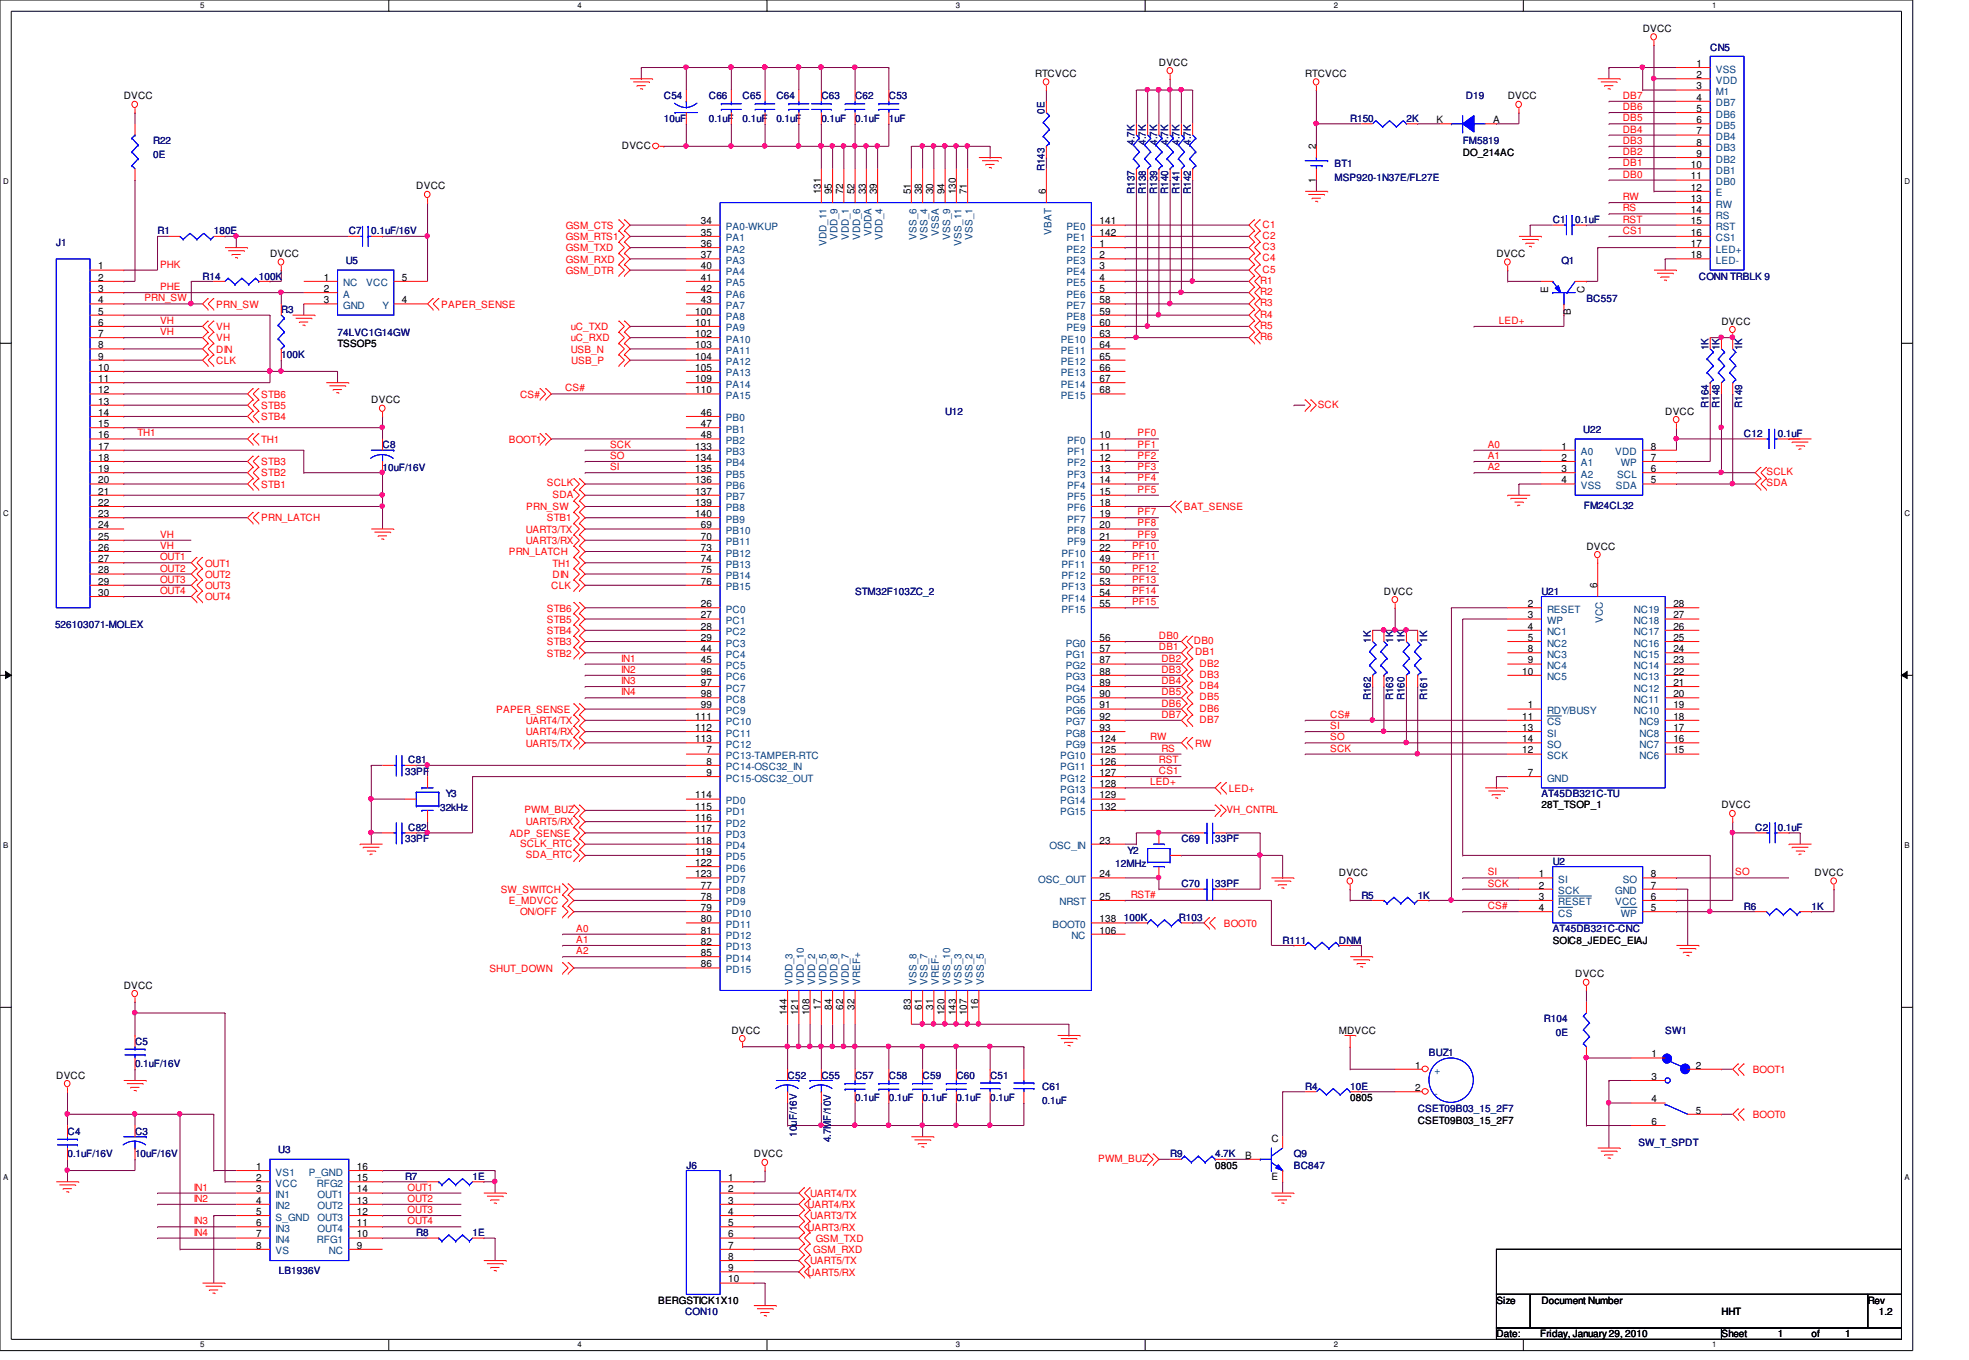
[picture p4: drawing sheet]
<svg xmlns="http://www.w3.org/2000/svg" width="267mm" height="184mm" viewBox="0 0 267 184" stroke-linecap="round" stroke-linejoin="round" font-family="sans-serif">
<defs><g id="words">
<g font-size="1.4">
<text x="222.5" y="4.3">DVCC</text>
<text x="140.2" y="10.4">RTCVCC</text>
<text x="157" y="8.9">DVCC</text>
<text x="176.8" y="10.4">RTCVCC</text>
<text x="229.8" y="9.1">1</text>
<text x="229.8" y="10.6">2</text>
<text x="16.8" y="13.5">DVCC</text>
<text x="194.6" y="16.7">K</text>
<text x="202.3" y="16.7">A</text>
<text x="204.2" y="13.5">DVCC</text>
<text x="229.8" y="15.2">5</text>
<text x="229.8" y="12.1">3</text>
<text x="229.8" y="16.7">6</text>
<text x="229.8" y="13.6">4</text>
<text x="84.2" y="20.2">DVCC</text>
<text x="178.2" y="20.2" transform="rotate(-90 178.2 20.2)">2</text>
<text x="198.1" y="21.1">DO_214AC</text>
<text x="229" y="22.8">10</text>
<text x="229.8" y="21.3">9</text>
<text x="229.8" y="18.2">7</text>
<text x="229.8" y="19.7">8</text>
<text x="56.4" y="25.7">DVCC</text>
<text x="111.2" y="26.3" transform="rotate(-90 111.2 26.3)">131</text>
<text x="112.7" y="26.3" transform="rotate(-90 112.7 26.3)">95</text>
<text x="114.2" y="26.3" transform="rotate(-90 114.2 26.3)">72</text>
<text x="115.7" y="26.3" transform="rotate(-90 115.7 26.3)">52</text>
<text x="117.3" y="26.3" transform="rotate(-90 117.3 26.3)">33</text>
<text x="118.8" y="26.3" transform="rotate(-90 118.8 26.3)">39</text>
<text x="123.4" y="26.3" transform="rotate(-90 123.4 26.3)">51</text>
<text x="124.9" y="26.3" transform="rotate(-90 124.9 26.3)">38</text>
<text x="126.4" y="26.3" transform="rotate(-90 126.4 26.3)">30</text>
<text x="127.9" y="26.3" transform="rotate(-90 127.9 26.3)">94</text>
<text x="129.5" y="26.3" transform="rotate(-90 129.5 26.3)">130</text>
<text x="131" y="26.3" transform="rotate(-90 131 26.3)">71</text>
<text x="141.6" y="26.3" transform="rotate(-90 141.6 26.3)">6</text>
<text x="178.2" y="24.7" transform="rotate(-90 178.2 24.7)">1</text>
<text x="229" y="28.9">14</text>
<text x="229" y="27.3">13</text>
<text x="229" y="25.8">12</text>
<text x="229" y="24.3">11</text>
<text x="36.6" y="34.8">DVCC</text>
<text x="94.9" y="30.4">34</text>
<text x="94.9" y="31.9">35</text>
<text x="94.9" y="33.4">36</text>
<text x="94.9" y="35">37</text>
<text x="148.9" y="33.4">1</text>
<text x="148.9" y="35">2</text>
<text x="148.9" y="31.9">142</text>
<text x="148.9" y="30.4">141</text>
<text x="202.7" y="34.8">DVCC</text>
<text x="229" y="35">18</text>
<text x="229" y="33.4">17</text>
<text x="229" y="31.9">16</text>
<text x="229" y="30.4">15</text>
<text x="13.3" y="36.5">1</text>
<text x="13.3" y="38">2</text>
<text x="13.3" y="39.5">3</text>
<text x="13.3" y="41.1">4</text>
<text x="43.9" y="38">1</text>
<text x="43.9" y="39.5">2</text>
<text x="43.9" y="41.1">3</text>
<text x="54.4" y="41.1">4</text>
<text x="54.4" y="38">5</text>
<text x="94.9" y="36.5">40</text>
<text x="94.9" y="38">41</text>
<text x="94.9" y="39.5">42</text>
<text x="94.9" y="41.1">43</text>
<text x="148.9" y="36.5">3</text>
<text x="148.9" y="38">4</text>
<text x="148.9" y="39.5">5</text>
<text x="148.9" y="41.1">58</text>
<text x="209.7" y="39.6" transform="rotate(-90 209.7 39.6)">E</text>
<text x="214.6" y="39.6" transform="rotate(-90 214.6 39.6)">C</text>
<text x="13.3" y="42.6">5</text>
<text x="13.3" y="44.1">6</text>
<text x="13.3" y="45.6">7</text>
<text x="13.3" y="47.2">8</text>
<text x="45.7" y="47">TSSOP5</text>
<text x="94.1" y="47.2">103</text>
<text x="94.1" y="45.6">102</text>
<text x="94.1" y="44.1">101</text>
<text x="94.1" y="42.6">100</text>
<text x="148.9" y="42.6">59</text>
<text x="148.9" y="44.1">60</text>
<text x="148.9" y="45.6">63</text>
<text x="148.9" y="47.2">64</text>
<text x="212.8" y="42.7" transform="rotate(-90 212.8 42.7)">B</text>
<text x="233.2" y="43.9">DVCC</text>
<text x="13.3" y="48.7">9</text>
<text x="13.3" y="50.2">10</text>
<text x="13.3" y="51.7">11</text>
<text x="13.3" y="53.3">12</text>
<text x="94.1" y="50.2">105</text>
<text x="94.1" y="48.7">104</text>
<text x="94.1" y="53.3">110</text>
<text x="94.1" y="51.7">109</text>
<text x="148.9" y="48.7">65</text>
<text x="148.9" y="50.2">66</text>
<text x="148.9" y="51.7">67</text>
<text x="148.9" y="53.3">68</text>
<text x="13.3" y="54.8">13</text>
<text x="13.3" y="56.3">14</text>
<text x="13.3" y="57.8">15</text>
<text x="13.3" y="59.4">16</text>
<text x="50.3" y="54.6">DVCC</text>
<text x="94.9" y="56.3">46</text>
<text x="94.9" y="57.8">47</text>
<text x="94.9" y="59.4">48</text>
<text x="148.9" y="59.4">10</text>
<text x="225.6" y="56.1">DVCC</text>
<text x="13.3" y="60.9">17</text>
<text x="13.3" y="62.4">18</text>
<text x="13.3" y="63.9">19</text>
<text x="13.3" y="65.4">20</text>
<text x="94.1" y="65.4">136</text>
<text x="94.1" y="63.9">135</text>
<text x="94.1" y="62.4">134</text>
<text x="94.1" y="60.9">133</text>
<text x="148.9" y="60.9">11</text>
<text x="148.9" y="62.4">12</text>
<text x="148.9" y="63.9">13</text>
<text x="148.9" y="65.4">14</text>
<text x="211.5" y="60.9">1</text>
<text x="211.5" y="62.4">2</text>
<text x="211.5" y="63.9">3</text>
<text x="211.5" y="65.4">4</text>
<text x="223.6" y="65.4">5</text>
<text x="223.6" y="63.9">6</text>
<text x="223.6" y="62.4">7</text>
<text x="223.6" y="60.9">8</text>
<text x="13.3" y="67">21</text>
<text x="13.3" y="68.5">22</text>
<text x="13.3" y="70">23</text>
<text x="13.3" y="71.5">24</text>
<text x="94.1" y="70">140</text>
<text x="94.1" y="68.5">139</text>
<text x="94.1" y="67">137</text>
<text x="94.9" y="71.5">69</text>
<text x="148.9" y="67">15</text>
<text x="148.9" y="68.5">18</text>
<text x="148.9" y="70">19</text>
<text x="148.9" y="71.5">20</text>
<text x="13.3" y="73.1">25</text>
<text x="13.3" y="74.6">26</text>
<text x="13.3" y="76.1">27</text>
<text x="13.3" y="77.6">28</text>
<text x="94.9" y="73.1">70</text>
<text x="94.9" y="77.6">75</text>
<text x="94.9" y="76.1">74</text>
<text x="94.9" y="74.6">73</text>
<text x="148.9" y="73.1">21</text>
<text x="148.9" y="74.6">22</text>
<text x="148.9" y="76.1">49</text>
<text x="148.9" y="77.6">50</text>
<text x="214.9" y="74.4">DVCC</text>
<text x="13.3" y="79.2">29</text>
<text x="13.3" y="80.7">30</text>
<text x="94.9" y="82.2">26</text>
<text x="94.9" y="83.7">27</text>
<text x="94.9" y="79.2">76</text>
<text x="148.9" y="79.2">53</text>
<text x="148.9" y="80.7">54</text>
<text x="148.9" y="82.2">55</text>
<text x="187.5" y="80.5">DVCC</text>
<text x="206.9" y="82.2">2</text>
<text x="206.9" y="83.7">3</text>
<text x="216.3" y="79.7" transform="rotate(-90 216.3 79.7)">6</text>
<text x="226.7" y="83.7">27</text>
<text x="226.7" y="82.2">28</text>
<text x="94.9" y="85.3">28</text>
<text x="94.9" y="86.8">29</text>
<text x="94.9" y="88.3">44</text>
<text x="94.9" y="89.8">45</text>
<text x="148.9" y="86.8">56</text>
<text x="148.9" y="88.3">57</text>
<text x="148.9" y="89.8">87</text>
<text x="206.9" y="85.3">4</text>
<text x="206.9" y="86.8">5</text>
<text x="206.9" y="88.3">8</text>
<text x="206.9" y="89.8">9</text>
<text x="226.7" y="89.8">23</text>
<text x="226.7" y="88.3">24</text>
<text x="226.7" y="86.8">25</text>
<text x="226.7" y="85.3">26</text>
<text x="94.9" y="95.9">99</text>
<text x="94.9" y="94.4">98</text>
<text x="94.9" y="92.9">97</text>
<text x="94.9" y="91.4">96</text>
<text x="148.9" y="95.9">91</text>
<text x="148.9" y="94.4">90</text>
<text x="148.9" y="92.9">89</text>
<text x="148.9" y="91.4">88</text>
<text x="206.2" y="91.4">10</text>
<text x="206.9" y="95.9">1</text>
<text x="226.7" y="95.9">19</text>
<text x="226.7" y="94.4">20</text>
<text x="226.7" y="92.9">21</text>
<text x="226.7" y="91.4">22</text>
<text x="94.1" y="100.5">113</text>
<text x="94.1" y="99">112</text>
<text x="94.1" y="97.5">111</text>
<text x="148.9" y="99">93</text>
<text x="148.9" y="97.5">92</text>
<text x="148.9" y="100.5">124</text>
<text x="206.2" y="97.5">11</text>
<text x="206.2" y="99">13</text>
<text x="206.2" y="100.5">14</text>
<text x="226.7" y="100.5">16</text>
<text x="226.7" y="99">17</text>
<text x="226.7" y="97.5">18</text>
<text x="95.7" y="102">7</text>
<text x="95.7" y="103.5">8</text>
<text x="95.7" y="105.1">9</text>
<text x="148.9" y="106.6">128</text>
<text x="148.9" y="105.1">127</text>
<text x="148.9" y="103.5">126</text>
<text x="148.9" y="102">125</text>
<text x="206.2" y="102">12</text>
<text x="206.9" y="105.1">7</text>
<text x="226.7" y="102">15</text>
<text x="94.1" y="112.7">117</text>
<text x="94.1" y="111.2">116</text>
<text x="94.1" y="109.6">115</text>
<text x="94.1" y="108.1">114</text>
<text x="148.9" y="109.6">132</text>
<text x="148.9" y="108.1">129</text>
<text x="208.8" y="109.5">28T_TSOP_1</text>
<text x="233.2" y="109.5">DVCC</text>
<text x="94.1" y="118.8">123</text>
<text x="94.1" y="117.3">122</text>
<text x="94.1" y="115.7">119</text>
<text x="94.1" y="114.2">118</text>
<text x="148.9" y="114.2">23</text>
<text x="148.9" y="118.8">24</text>
<text x="181.4" y="118.6">DVCC</text>
<text x="208.4" y="118.8">1</text>
<text x="223.6" y="118.8">8</text>
<text x="245.8" y="118.6">DVCC</text>
<text x="94.9" y="124.9">80</text>
<text x="94.9" y="123.4">79</text>
<text x="94.9" y="121.8">78</text>
<text x="94.9" y="120.3">77</text>
<text x="148.9" y="121.8">25</text>
<text x="148.9" y="124.9">138</text>
<text x="208.4" y="120.3">2</text>
<text x="208.4" y="121.8">3</text>
<text x="208.4" y="123.4">4</text>
<text x="223.6" y="120.3">7</text>
<text x="223.6" y="121.8">6</text>
<text x="223.6" y="123.4">5</text>
<text x="94.9" y="131">86</text>
<text x="94.9" y="129.5">85</text>
<text x="94.9" y="127.9">82</text>
<text x="94.9" y="126.4">81</text>
<text x="148.9" y="126.4">106</text>
<text x="210.3" y="127.8">SOIC8_JEDEC_EIAJ</text>
<text x="16.8" y="133.9">DVCC</text>
<text x="106.6" y="137.5" transform="rotate(-90 106.6 137.5)">144</text>
<text x="108.1" y="137.5" transform="rotate(-90 108.1 137.5)">121</text>
<text x="109.6" y="137.5" transform="rotate(-90 109.6 137.5)">108</text>
<text x="111.2" y="136.7" transform="rotate(-90 111.2 136.7)">17</text>
<text x="112.7" y="136.7" transform="rotate(-90 112.7 136.7)">84</text>
<text x="114.2" y="136.7" transform="rotate(-90 114.2 136.7)">62</text>
<text x="115.7" y="136.7" transform="rotate(-90 115.7 136.7)">32</text>
<text x="123.4" y="136.7" transform="rotate(-90 123.4 136.7)">83</text>
<text x="124.9" y="136.7" transform="rotate(-90 124.9 136.7)">61</text>
<text x="126.4" y="136.7" transform="rotate(-90 126.4 136.7)">31</text>
<text x="127.9" y="137.5" transform="rotate(-90 127.9 137.5)">120</text>
<text x="129.5" y="137.5" transform="rotate(-90 129.5 137.5)">143</text>
<text x="131" y="137.5" transform="rotate(-90 131 137.5)">107</text>
<text x="132.5" y="136.7" transform="rotate(-90 132.5 136.7)">16</text>
<text x="213.4" y="132.3">DVCC</text>
<text x="99.1" y="140">DVCC</text>
<text x="181.4" y="140">MDVCC</text>
<text x="223.7" y="143.2">1</text>
<text x="7.6" y="146.1">DVCC</text>
<text x="182.9" y="149.1">0805</text>
<text x="191.7" y="144.7">1</text>
<text x="191.7" y="147.7">2</text>
<text x="223.7" y="146.2">3</text>
<text x="223.7" y="149.3">4</text>
<text x="229.7" y="144.7">2</text>
<text x="172.2" y="154.6">C</text>
<text x="192" y="152.1">CSET09B03_15_2F7</text>
<text x="223.7" y="152.3">6</text>
<text x="229.7" y="150.8">5</text>
<text x="34.7" y="158.4">1</text>
<text x="34.7" y="159.9">2</text>
<text x="34.7" y="161.5">3</text>
<text x="48.3" y="161.5">14</text>
<text x="48.3" y="159.9">15</text>
<text x="48.3" y="158.4">16</text>
<text x="98.6" y="159.9">1</text>
<text x="98.6" y="161.5">2</text>
<text x="102.1" y="156.7">DVCC</text>
<text x="164.6" y="158.2">0805</text>
<text x="168.7" y="156.9">B</text>
<text x="172.2" y="159.8">E</text>
<text x="34.7" y="163">4</text>
<text x="34.7" y="164.5">5</text>
<text x="34.7" y="166">6</text>
<text x="34.7" y="167.6">7</text>
<text x="48.3" y="167.6">10</text>
<text x="48.3" y="166">11</text>
<text x="48.3" y="164.5">12</text>
<text x="48.3" y="163">13</text>
<text x="98.6" y="163">3</text>
<text x="98.6" y="164.5">4</text>
<text x="98.6" y="166">5</text>
<text x="98.6" y="167.6">6</text>
<text x="34.7" y="169.1">8</text>
<text x="48.3" y="169.1">9</text>
<text x="98.6" y="169.1">7</text>
<text x="98.6" y="170.6">8</text>
<text x="98.6" y="172.1">9</text>
<text x="98.6" y="173.7">10</text>
<text x="89.2" y="176.5">BERGSTICK1X10</text>
<text x="202.7" y="176.5">Size</text>
<text x="208.8" y="176.5">Document Number</text>
<text x="233.2" y="178.1">HHT</text>
<text x="253" y="176.5">Rev</text>
<text x="254.5" y="178.1">1.2</text>
<text x="202.7" y="181.1">Date:</text>
<text x="208.6" y="181.1">Friday, January 29, 2010</text>
<text x="233.2" y="181.1">Sheet</text>
<text x="240.8" y="181.1">1</text>
<text x="245.4" y="181.1">of</text>
<text x="249.9" y="181.1">1</text>
</g>
<g font-size="1.4" fill="#000080">
<text x="231.6" y="6.9">CN5</text>
<text x="89.9" y="13.5">C54</text>
<text x="89.9" y="16.5">10uF</text>
<text x="96" y="13.5">C66</text>
<text x="96" y="16.5">0.1uF</text>
<text x="100.6" y="13.5">C65</text>
<text x="100.6" y="16.5">0.1uF</text>
<text x="105.2" y="13.5">C64</text>
<text x="105.2" y="16.5">0.1uF</text>
<text x="111.3" y="13.5">C63</text>
<text x="111.3" y="16.5">0.1uF</text>
<text x="115.8" y="13.5">C62</text>
<text x="115.8" y="16.5">0.1uF</text>
<text x="120.4" y="13.5">C53</text>
<text x="120.4" y="16.5">1uF</text>
<text x="141.5" y="15.4" transform="rotate(-90 141.5 15.4)">0E</text>
<text x="182.9" y="16.5">R150</text>
<text x="190.5" y="16.5">2K</text>
<text x="198.5" y="13.5">D19</text>
<text x="20.7" y="19.6">R22</text>
<text x="20.7" y="21.4">0E</text>
<text x="141.5" y="23.2" transform="rotate(-90 141.5 23.2)">R143</text>
<text x="153.7" y="19.6" transform="rotate(-90 153.7 19.6)">4.7K</text>
<text x="155.2" y="19.6" transform="rotate(-90 155.2 19.6)">4.7K</text>
<text x="156.7" y="19.6" transform="rotate(-90 156.7 19.6)">4.7K</text>
<text x="158.2" y="19.6" transform="rotate(-90 158.2 19.6)">4.7K</text>
<text x="159.8" y="19.6" transform="rotate(-90 159.8 19.6)">4.7K</text>
<text x="161.3" y="19.6" transform="rotate(-90 161.3 19.6)">4.7K</text>
<text x="180.8" y="22.6">BT1</text>
<text x="198.1" y="19.6">FM5819</text>
<text x="153.7" y="26.2" transform="rotate(-90 153.7 26.2)">R137</text>
<text x="155.2" y="26.2" transform="rotate(-90 155.2 26.2)">R138</text>
<text x="156.7" y="26.2" transform="rotate(-90 156.7 26.2)">R139</text>
<text x="158.2" y="26.2" transform="rotate(-90 158.2 26.2)">R140</text>
<text x="159.8" y="26.2" transform="rotate(-90 159.8 26.2)">R141</text>
<text x="161.3" y="26.2" transform="rotate(-90 161.3 26.2)">R142</text>
<text x="180.8" y="24.5">MSP920-1N37E/FL27E</text>
<text x="7.6" y="33.3">J1</text>
<text x="21.3" y="31.8">R1</text>
<text x="29" y="31.8">180E</text>
<text x="46.8" y="35.7">U5</text>
<text x="47.2" y="31.8">C7</text>
<text x="50.3" y="31.8">0.1uF/16V</text>
<text x="210.3" y="30.2">C1</text>
<text x="211.5" y="35.7">Q1</text>
<text x="213.4" y="30.2">0.1uF</text>
<text x="27.4" y="37.8">R14</text>
<text x="35.1" y="37.8">100K</text>
<text x="214.9" y="40.9">BC557</text>
<text x="230.1" y="37.8">CONN TRBLK 9</text>
<text x="38.1" y="42.4">R3</text>
<text x="45.7" y="45.5">74LVC1G14GW</text>
<text x="231.4" y="47.4" transform="rotate(-90 231.4 47.4)">1K</text>
<text x="232.9" y="47.4" transform="rotate(-90 232.9 47.4)">1K</text>
<text x="236" y="47.4" transform="rotate(-90 236 47.4)">1K</text>
<text x="38.1" y="48.5">100K</text>
<text x="128" y="56.1">U12</text>
<text x="214.5" y="58.6">U22</text>
<text x="231.4" y="55.2" transform="rotate(-90 231.4 55.2)">R164</text>
<text x="232.9" y="55.2" transform="rotate(-90 232.9 55.2)">R148</text>
<text x="236" y="55.2" transform="rotate(-90 236 55.2)">R149</text>
<text x="236.2" y="59.2">C12</text>
<text x="240.8" y="59.2">0.1uF</text>
<text x="51.8" y="60.7">C8</text>
<text x="51.8" y="63.8">10uF/16V</text>
<text x="214.5" y="68.9">FM24CL32</text>
<text x="115.8" y="80.5">STM32F103ZC_2</text>
<text x="208.8" y="80.5">U21</text>
<text x="7.5" y="85.1">526103071-MOLEX</text>
<text x="185.7" y="87" transform="rotate(-90 185.7 87)">1K</text>
<text x="188.7" y="87" transform="rotate(-90 188.7 87)">1K</text>
<text x="190.2" y="87" transform="rotate(-90 190.2 87)">1K</text>
<text x="193.3" y="87" transform="rotate(-90 193.3 87)">1K</text>
<text x="185.7" y="94.8" transform="rotate(-90 185.7 94.8)">R162</text>
<text x="188.7" y="94.8" transform="rotate(-90 188.7 94.8)">R163</text>
<text x="190.2" y="94.8" transform="rotate(-90 190.2 94.8)">R160</text>
<text x="193.3" y="94.8" transform="rotate(-90 193.3 94.8)">R161</text>
<text x="54.9" y="104.9">33PF</text>
<text x="55.3" y="103.4">C81</text>
<text x="60.4" y="108">Y3</text>
<text x="208.8" y="108">AT45DB321C-TU</text>
<text x="55.3" y="112.5">C82</text>
<text x="59.6" y="109.8">32kHz</text>
<text x="237.7" y="112.5">C2</text>
<text x="240.8" y="112.5">0.1uF</text>
<text x="54.9" y="114">33PF</text>
<text x="151" y="117.4">12MHz</text>
<text x="152.7" y="115.6">Y2</text>
<text x="160" y="114">C69</text>
<text x="164.6" y="114">33PF</text>
<text x="210.3" y="117.1">U2</text>
<text x="152.2" y="124.7">100K</text>
<text x="159.7" y="124.7">R103</text>
<text x="160" y="120.1">C70</text>
<text x="164.6" y="120.1">33PF</text>
<text x="184.4" y="121.7">R5</text>
<text x="192" y="121.7">1K</text>
<text x="236.2" y="123.2">R6</text>
<text x="245.4" y="123.2">1K</text>
<text x="173.7" y="127.8">R111</text>
<text x="181.4" y="127.8">DNM</text>
<text x="210.3" y="126.2">AT45DB321C-CNC</text>
<text x="18.3" y="141.5">C5</text>
<text x="193.5" y="143">BUZ1</text>
<text x="209.1" y="138.4">R104</text>
<text x="210.7" y="140.3">0E</text>
<text x="225.6" y="140">SW1</text>
<text x="18.3" y="144.5">0.1uF/16V</text>
<text x="106.7" y="146.1">C52</text>
<text x="111.3" y="146.1">C55</text>
<text x="115.8" y="146.1">C57</text>
<text x="115.8" y="149.1">0.1uF</text>
<text x="120.4" y="146.1">C58</text>
<text x="120.4" y="149.1">0.1uF</text>
<text x="125" y="146.1">C59</text>
<text x="125" y="149.1">0.1uF</text>
<text x="129.5" y="146.1">C60</text>
<text x="129.5" y="149.1">0.1uF</text>
<text x="134.1" y="146.1">C51</text>
<text x="134.1" y="149.1">0.1uF</text>
<text x="141.1" y="147.6">C61</text>
<text x="141.1" y="149.4">0.1uF</text>
<text x="176.8" y="147.6">R4</text>
<text x="182.9" y="147.6">10E</text>
<text x="9.1" y="153.7">C4</text>
<text x="18.3" y="153.7">C3</text>
<text x="108" y="153.9" transform="rotate(-90 108 153.9)">10uF/16V</text>
<text x="112.5" y="154.7" transform="rotate(-90 112.5 154.7)">4.7MF/10V</text>
<text x="192" y="150.6">CSET09B03_15_2F7</text>
<text x="221.9" y="155.2">SW_T_SPDT</text>
<text x="9.1" y="156.7">0.1uF/16V</text>
<text x="18.3" y="156.7">10uF/16V</text>
<text x="37.7" y="156.1">U3</text>
<text x="54.9" y="159.8">R7</text>
<text x="64" y="159.8">1E</text>
<text x="93" y="158.2">J6</text>
<text x="158.5" y="156.7">R9</text>
<text x="164.6" y="156.7">4.7K</text>
<text x="175.3" y="156.7">Q9</text>
<text x="175.3" y="158.2">BC847</text>
<text x="56.4" y="167.4">R8</text>
<text x="64" y="167.4">1E</text>
<text x="37.8" y="172.6">LB1936V</text>
<text x="92.8" y="178.1">CON10</text>
</g>
<g font-size="1.4" fill="#004080">
<text x="232.4" y="9.8">VSS</text>
<text x="232.4" y="11.3">VDD</text>
<text x="232.4" y="15.9">DB6</text>
<text x="232.4" y="12.9">M1</text>
<text x="232.4" y="17.4">DB5</text>
<text x="232.4" y="14.4">DB7</text>
<text x="232.4" y="22">DB2</text>
<text x="232.4" y="23.5">DB1</text>
<text x="232.4" y="19">DB4</text>
<text x="232.4" y="20.5">DB3</text>
<text x="232.4" y="29.6">RS</text>
<text x="232.4" y="28.1">RW</text>
<text x="232.4" y="26.6">E</text>
<text x="232.4" y="25.1">DB0</text>
<text x="98.3" y="31.2">PA0-WKUP</text>
<text x="98.3" y="32.7">PA1</text>
<text x="98.3" y="34.2">PA2</text>
<text x="98.3" y="35.7">PA3</text>
<text x="111.9" y="33.3" transform="rotate(-90 111.9 33.3)">VDD_11</text>
<text x="113.5" y="32.5" transform="rotate(-90 113.5 32.5)">VDD_9</text>
<text x="115" y="32.5" transform="rotate(-90 115 32.5)">VDD_1</text>
<text x="116.5" y="32.5" transform="rotate(-90 116.5 32.5)">VDD_6</text>
<text x="118" y="31.9" transform="rotate(-90 118 31.9)">VDDA</text>
<text x="119.5" y="32.5" transform="rotate(-90 119.5 32.5)">VDD_4</text>
<text x="124.1" y="32.5" transform="rotate(-90 124.1 32.5)">VSS_6</text>
<text x="125.6" y="32.5" transform="rotate(-90 125.6 32.5)">VSS_4</text>
<text x="127.2" y="31.9" transform="rotate(-90 127.2 31.9)">VSSA</text>
<text x="128.7" y="32.5" transform="rotate(-90 128.7 32.5)">VSS_9</text>
<text x="130.2" y="33.3" transform="rotate(-90 130.2 33.3)">VSS_11</text>
<text x="131.7" y="32.5" transform="rotate(-90 131.7 32.5)">VSS_1</text>
<text x="142.4" y="31.8" transform="rotate(-90 142.4 31.8)">VBAT</text>
<text x="144.4" y="34.2">PE2</text>
<text x="144.4" y="35.7">PE3</text>
<text x="144.4" y="32.7">PE1</text>
<text x="144.4" y="31.2">PE0</text>
<text x="232.4" y="35.7">LED-</text>
<text x="232.4" y="34.2">LED+</text>
<text x="232.4" y="32.7">CS1</text>
<text x="232.4" y="31.2">RST</text>
<text x="46.5" y="38.8">NC</text>
<text x="46.5" y="40.3">A</text>
<text x="46.5" y="41.8">GND</text>
<text x="49.6" y="38.8">VCC</text>
<text x="51.8" y="41.8">Y</text>
<text x="98.3" y="37.3">PA4</text>
<text x="98.3" y="38.8">PA5</text>
<text x="98.3" y="40.3">PA6</text>
<text x="98.3" y="41.8">PA7</text>
<text x="144.4" y="37.3">PE4</text>
<text x="144.4" y="38.8">PE5</text>
<text x="144.4" y="40.3">PE6</text>
<text x="144.4" y="41.8">PE7</text>
<text x="98.3" y="47.9">PA11</text>
<text x="98.3" y="46.4">PA10</text>
<text x="98.3" y="44.9">PA9</text>
<text x="98.3" y="43.3">PA8</text>
<text x="143.7" y="46.4">PE10</text>
<text x="143.7" y="47.9">PE11</text>
<text x="144.4" y="43.3">PE8</text>
<text x="144.4" y="44.9">PE9</text>
<text x="98.3" y="51">PA13</text>
<text x="98.3" y="49.4">PA12</text>
<text x="98.3" y="52.5">PA14</text>
<text x="143.7" y="49.4">PE12</text>
<text x="143.7" y="51">PE13</text>
<text x="143.7" y="52.5">PE14</text>
<text x="98.3" y="57.1">PB0</text>
<text x="98.3" y="58.6">PB1</text>
<text x="98.3" y="54">PA15</text>
<text x="143.7" y="54">PE15</text>
<text x="98.3" y="60.1">PB2</text>
<text x="98.3" y="64.7">PB5</text>
<text x="98.3" y="63.2">PB4</text>
<text x="98.3" y="61.6">PB3</text>
<text x="144.5" y="60.1">PF0</text>
<text x="144.5" y="61.6">PF1</text>
<text x="144.5" y="63.2">PF2</text>
<text x="144.5" y="64.7">PF3</text>
<text x="214.1" y="61.6">A0</text>
<text x="214.1" y="63.2">A1</text>
<text x="214.1" y="64.7">A2</text>
<text x="218.8" y="61.6">VDD</text>
<text x="219" y="64.7">SCL</text>
<text x="219.5" y="63.2">WP</text>
<text x="98.3" y="70.8">PB9</text>
<text x="98.3" y="69.3">PB8</text>
<text x="98.3" y="67.7">PB7</text>
<text x="98.3" y="66.2">PB6</text>
<text x="144.5" y="66.2">PF4</text>
<text x="144.5" y="67.7">PF5</text>
<text x="144.5" y="69.3">PF6</text>
<text x="144.5" y="70.8">PF7</text>
<text x="214.1" y="66.2">VSS</text>
<text x="218.9" y="66.2">SDA</text>
<text x="98.3" y="72.3">PB10</text>
<text x="98.3" y="73.8">PB11</text>
<text x="98.3" y="76.9">PB13</text>
<text x="98.3" y="75.4">PB12</text>
<text x="143.8" y="75.4">PF10</text>
<text x="143.8" y="76.9">PF11</text>
<text x="144.5" y="72.3">PF8</text>
<text x="144.5" y="73.8">PF9</text>
<text x="98.3" y="83">PC0</text>
<text x="98.3" y="79.9">PB15</text>
<text x="98.3" y="78.4">PB14</text>
<text x="143.8" y="78.4">PF12</text>
<text x="143.8" y="79.9">PF13</text>
<text x="143.8" y="81.4">PF14</text>
<text x="143.8" y="83">PF15</text>
<text x="209.6" y="83">RESET</text>
<text x="221.3" y="83">NC19</text>
<text x="98.3" y="84.5">PC1</text>
<text x="98.3" y="86">PC2</text>
<text x="98.3" y="87.5">PC3</text>
<text x="98.3" y="89.1">PC4</text>
<text x="144.4" y="87.5">PG0</text>
<text x="144.4" y="89.1">PG1</text>
<text x="209.6" y="84.5">WP</text>
<text x="209.6" y="86">NC1</text>
<text x="209.6" y="87.5">NC2</text>
<text x="209.6" y="89.1">NC3</text>
<text x="217.1" y="84.3" transform="rotate(-90 217.1 84.3)">VCC</text>
<text x="221.3" y="89.1">NC15</text>
<text x="221.3" y="87.5">NC16</text>
<text x="221.3" y="86">NC17</text>
<text x="221.3" y="84.5">NC18</text>
<text x="98.3" y="90.6">PC5</text>
<text x="98.3" y="95.2">PC8</text>
<text x="98.3" y="93.6">PC7</text>
<text x="98.3" y="92.1">PC6</text>
<text x="144.4" y="95.2">PG5</text>
<text x="144.4" y="93.6">PG4</text>
<text x="144.4" y="92.1">PG3</text>
<text x="144.4" y="90.6">PG2</text>
<text x="209.6" y="90.6">NC4</text>
<text x="209.6" y="92.1">NC5</text>
<text x="221.3" y="95.2">NC11</text>
<text x="221.3" y="93.6">NC12</text>
<text x="221.3" y="92.1">NC13</text>
<text x="221.3" y="90.6">NC14</text>
<text x="98.3" y="96.7">PC9</text>
<text x="98.3" y="101.3">PC12</text>
<text x="98.3" y="99.7">PC11</text>
<text x="98.3" y="98.2">PC10</text>
<text x="144.4" y="99.7">PG8</text>
<text x="144.4" y="98.2">PG7</text>
<text x="144.4" y="96.7">PG6</text>
<text x="144.4" y="101.3">PG9</text>
<text x="209.6" y="96.7">RDY/BUSY</text>
<text x="209.6" y="98.2">CS</text>
<text x="209.6" y="99.7">SI</text>
<text x="209.6" y="101.3">SO</text>
<text x="221.3" y="96.7">NC10</text>
<text x="222.1" y="101.3">NC7</text>
<text x="222.1" y="99.7">NC8</text>
<text x="222.1" y="98.2">NC9</text>
<text x="98.3" y="102.8">PC13-TAMPER-RTC</text>
<text x="98.3" y="104.3">PC14-OSC32_IN</text>
<text x="98.3" y="105.8">PC15-OSC32_OUT</text>
<text x="143.6" y="107.4">PG13</text>
<text x="143.6" y="105.8">PG12</text>
<text x="143.6" y="104.3">PG11</text>
<text x="143.6" y="102.8">PG10</text>
<text x="209.6" y="105.8">GND</text>
<text x="209.6" y="102.8">SCK</text>
<text x="222.1" y="102.8">NC6</text>
<text x="98.3" y="113.5">PD3</text>
<text x="98.3" y="111.9">PD2</text>
<text x="98.3" y="110.4">PD1</text>
<text x="98.3" y="108.9">PD0</text>
<text x="143.6" y="110.4">PG15</text>
<text x="143.6" y="108.9">PG14</text>
<text x="98.3" y="119.5">PD7</text>
<text x="98.3" y="118">PD6</text>
<text x="98.3" y="116.5">PD5</text>
<text x="98.3" y="115">PD4</text>
<text x="140.6" y="119.5">OSC_OUT</text>
<text x="142.2" y="115">OSC_IN</text>
<text x="211.1" y="119.5">SI</text>
<text x="219.8" y="119.5">SO</text>
<text x="98.3" y="125.6">PD11</text>
<text x="98.3" y="124.1">PD10</text>
<text x="98.3" y="122.6">PD9</text>
<text x="98.3" y="121.1">PD8</text>
<text x="142.6" y="125.6">BOOT0</text>
<text x="143.5" y="122.6">NRST</text>
<text x="211.1" y="121.1">SCK</text>
<text x="211.1" y="122.6">RESET</text>
<text x="211.1" y="124.1">CS</text>
<text x="218.8" y="121.1">GND</text>
<text x="218.8" y="122.6">VCC</text>
<text x="219.5" y="124.1">WP</text>
<text x="98.3" y="131.7">PD15</text>
<text x="98.3" y="130.2">PD14</text>
<text x="98.3" y="128.7">PD13</text>
<text x="98.3" y="127.2">PD12</text>
<text x="145.1" y="127.2">NC</text>
<text x="107.4" y="133.4" transform="rotate(-90 107.4 133.4)">VDD_3</text>
<text x="108.9" y="133.4" transform="rotate(-90 108.9 133.4)">VDD_10</text>
<text x="110.4" y="133.4" transform="rotate(-90 110.4 133.4)">VDD_2</text>
<text x="111.9" y="133.4" transform="rotate(-90 111.9 133.4)">VDD_5</text>
<text x="113.5" y="133.4" transform="rotate(-90 113.5 133.4)">VDD_8</text>
<text x="115" y="133.4" transform="rotate(-90 115 133.4)">VDD_7</text>
<text x="116.5" y="133.4" transform="rotate(-90 116.5 133.4)">VREF+</text>
<text x="124.1" y="133.4" transform="rotate(-90 124.1 133.4)">VSS_8</text>
<text x="125.6" y="133.4" transform="rotate(-90 125.6 133.4)">VSS_7</text>
<text x="127.2" y="133.4" transform="rotate(-90 127.2 133.4)">VREF-</text>
<text x="128.7" y="133.4" transform="rotate(-90 128.7 133.4)">VSS_10</text>
<text x="130.2" y="133.4" transform="rotate(-90 130.2 133.4)">VSS_3</text>
<text x="131.7" y="133.4" transform="rotate(-90 131.7 133.4)">VSS_2</text>
<text x="133.3" y="133.4" transform="rotate(-90 133.3 133.4)">VSS_5</text>
<text x="194.3" y="145.5">+</text>
<text x="194.3" y="148.5">-</text>
<text x="37.3" y="159.2">VS1</text>
<text x="37.3" y="160.7">VCC</text>
<text x="41.8" y="159.2">P_GND</text>
<text x="42.9" y="160.7">RFG2</text>
<text x="37.3" y="162.2">IN1</text>
<text x="37.3" y="163.7">IN2</text>
<text x="37.3" y="165.3">S_GND</text>
<text x="37.3" y="166.8">IN3</text>
<text x="43" y="166.8">OUT4</text>
<text x="43" y="165.3">OUT3</text>
<text x="43" y="163.7">OUT2</text>
<text x="43" y="162.2">OUT1</text>
<text x="37.3" y="168.3">IN4</text>
<text x="37.3" y="169.8">VS</text>
<text x="42.9" y="168.3">RFG1</text>
<text x="44.5" y="169.8">NC</text>
</g>
<g font-size="1.4" fill="#f00">
<text x="219.8" y="13.4">DB7</text>
<text x="219.8" y="14.9">DB6</text>
<text x="219.8" y="16.4">DB5</text>
<text x="219.8" y="17.9">DB4</text>
<text x="219.8" y="19.5">DB3</text>
<text x="219.8" y="21">DB2</text>
<text x="219.8" y="22.5">DB1</text>
<text x="219.8" y="24">DB0</text>
<text x="219.8" y="27.1">RW</text>
<text x="219.8" y="28.6">RS</text>
<text x="76.6" y="35.6">GSM_RXD</text>
<text x="76.6" y="31">GSM_CTS</text>
<text x="76.6" y="32.5">GSM_RTS1</text>
<text x="76.6" y="34">GSM_TXD</text>
<text x="171" y="33.9">C3</text>
<text x="171" y="35.4">C4</text>
<text x="171" y="30.8">C1</text>
<text x="171" y="32.3">C2</text>
<text x="219.8" y="30.1">RST</text>
<text x="219.8" y="31.7">CS1</text>
<text x="19.6" y="40.8">PRN_SW</text>
<text x="21.7" y="36.2">PHK</text>
<text x="21.7" y="39.3">PHE</text>
<text x="29.3" y="41.7">PRN_SW</text>
<text x="59.8" y="41.7">PAPER_SENSE</text>
<text x="76.6" y="37.1">GSM_DTR</text>
<text x="170.7" y="38.4">R1</text>
<text x="170.7" y="41.5">R3</text>
<text x="170.7" y="40">R2</text>
<text x="171" y="36.9">C5</text>
<text x="21.7" y="43.9">VH</text>
<text x="21.7" y="45.4">VH</text>
<text x="29.3" y="46.2">VH</text>
<text x="29.3" y="44.7">VH</text>
<text x="29.3" y="47.8">DIN</text>
<text x="77.3" y="44.7">uC_TXD</text>
<text x="77.3" y="46.2">uC_RXD</text>
<text x="77.3" y="47.8">USB_N</text>
<text x="170.7" y="43">R4</text>
<text x="170.7" y="46.1">R6</text>
<text x="170.7" y="44.5">R5</text>
<text x="203" y="43.9">LED+</text>
<text x="29.3" y="49.3">CLK</text>
<text x="35.4" y="53.8">STB6</text>
<text x="70.4" y="53.8">CS#</text>
<text x="76.5" y="53">CS#</text>
<text x="77.4" y="49.3">USB_P</text>
<text x="18.6" y="59.1">TH1</text>
<text x="35.4" y="59.9">TH1</text>
<text x="35.4" y="56.9">STB4</text>
<text x="35.4" y="55.4">STB5</text>
<text x="68.9" y="59.9">BOOT1</text>
<text x="154.1" y="59.1">PF0</text>
<text x="178.5" y="55.2">SCK</text>
<text x="35.4" y="63">STB3</text>
<text x="35.4" y="64.5">STB2</text>
<text x="74.1" y="65.9">SCLK</text>
<text x="82.6" y="60.6">SCK</text>
<text x="82.6" y="62.1">SO</text>
<text x="82.6" y="63.7">SI</text>
<text x="154.1" y="60.6">PF1</text>
<text x="154.1" y="62.1">PF2</text>
<text x="154.1" y="63.7">PF3</text>
<text x="154.1" y="65.2">PF4</text>
<text x="201.5" y="60.6">A0</text>
<text x="201.5" y="62.1">A1</text>
<text x="201.5" y="63.7">A2</text>
<text x="239.3" y="64.3">SCLK</text>
<text x="239.3" y="65.9">SDA</text>
<text x="35.4" y="70.6">PRN_LATCH</text>
<text x="35.4" y="66">STB1</text>
<text x="71.3" y="69.1">PRN_SW</text>
<text x="74.1" y="70.6">STB1</text>
<text x="74.8" y="67.4">SDA</text>
<text x="154.1" y="66.7">PF5</text>
<text x="154.1" y="69.8">PF7</text>
<text x="154.1" y="71.3">PF8</text>
<text x="160.4" y="69.1">BAT_SENSE</text>
<text x="21.7" y="72.8">VH</text>
<text x="21.7" y="74.3">VH</text>
<text x="21.7" y="75.9">OUT1</text>
<text x="21.7" y="77.4">OUT2</text>
<text x="27.8" y="76.7">OUT1</text>
<text x="68.9" y="75.2">PRN_LATCH</text>
<text x="71.2" y="72.1">UART3/TX</text>
<text x="71.2" y="73.7">UART3/RX</text>
<text x="74.8" y="76.7">TH1</text>
<text x="153.3" y="74.3">PF10</text>
<text x="153.3" y="75.9">PF11</text>
<text x="153.3" y="77.4">PF12</text>
<text x="154.1" y="72.8">PF9</text>
<text x="21.7" y="78.9">OUT3</text>
<text x="21.7" y="80.4">OUT4</text>
<text x="27.8" y="78.2">OUT2</text>
<text x="27.8" y="79.8">OUT3</text>
<text x="27.8" y="81.3">OUT4</text>
<text x="74.1" y="82.8">STB6</text>
<text x="74.7" y="79.8">CLK</text>
<text x="74.8" y="78.2">DIN</text>
<text x="153.3" y="78.9">PF13</text>
<text x="153.3" y="80.4">PF14</text>
<text x="153.3" y="82">PF15</text>
<text x="74.1" y="85.9">STB4</text>
<text x="74.1" y="84.3">STB5</text>
<text x="74.1" y="87.4">STB3</text>
<text x="74.1" y="88.9">STB2</text>
<text x="84.2" y="89.6">IN1</text>
<text x="157" y="86.5">DB0</text>
<text x="157" y="88.1">DB1</text>
<text x="157.3" y="89.6">DB2</text>
<text x="161.7" y="87.2">DB0</text>
<text x="161.9" y="88.7">DB1</text>
<text x="84.2" y="91.1">IN2</text>
<text x="84.2" y="92.6">IN3</text>
<text x="84.2" y="94.1">IN4</text>
<text x="157.3" y="95.7">DB6</text>
<text x="157.3" y="94.1">DB5</text>
<text x="157.3" y="92.6">DB4</text>
<text x="157.3" y="91.1">DB3</text>
<text x="162.5" y="94.8">DB5</text>
<text x="162.5" y="93.3">DB4</text>
<text x="162.5" y="91.8">DB3</text>
<text x="162.5" y="90.3">DB2</text>
<text x="67.2" y="96.5">PAPER_SENSE</text>
<text x="71.2" y="98">UART4/TX</text>
<text x="71.2" y="99.6">UART4/RX</text>
<text x="71.2" y="101.1">UART5/TX</text>
<text x="155.8" y="100.2">RW</text>
<text x="157.3" y="101.8">RS</text>
<text x="157.3" y="97.2">DB7</text>
<text x="161.9" y="101.1">RW</text>
<text x="162.5" y="96.4">DB6</text>
<text x="162.5" y="97.9">DB7</text>
<text x="180.2" y="101.8">SCK</text>
<text x="180.2" y="100.2">SO</text>
<text x="180.2" y="97.2">CS#</text>
<text x="180.2" y="98.7">SI</text>
<text x="155.8" y="106.3">LED+</text>
<text x="157" y="104.8">CS1</text>
<text x="157" y="103.3">RST</text>
<text x="166.5" y="107.2">LED+</text>
<text x="69" y="113.3">ADP_SENSE</text>
<text x="71" y="110.1">PWM_BUZ</text>
<text x="71.2" y="111.8">UART5/RX</text>
<text x="166.1" y="110.1">VH_CNTRL</text>
<text x="70.4" y="114.6">SCLK_RTC</text>
<text x="71.2" y="116.2">SDA_RTC</text>
<text x="201.5" y="118.5">SI</text>
<text x="235" y="118.5">SO</text>
<text x="67.8" y="120.9">SW_SWITCH</text>
<text x="68.9" y="122.4">E_MDVCC</text>
<text x="70.4" y="124">ON/OFF</text>
<text x="153.2" y="121.6">RST#</text>
<text x="165.8" y="125.5">BOOT0</text>
<text x="201.5" y="120.1">SCK</text>
<text x="201.5" y="123.1">CS#</text>
<text x="66.3" y="131.6">SHUT_DOWN</text>
<text x="78.1" y="126.2">A0</text>
<text x="78.1" y="127.7">A1</text>
<text x="78.1" y="129.2">A2</text>
<text x="237.4" y="145.3">BOOT1</text>
<text x="237.4" y="151.4">BOOT0</text>
<text x="26.2" y="161.2">IN1</text>
<text x="55.2" y="161.2">OUT1</text>
<text x="148.8" y="157.3">PWM_BUZ</text>
<text x="26.2" y="162.7">IN2</text>
<text x="26.2" y="165.8">IN3</text>
<text x="26.2" y="167.3">IN4</text>
<text x="55.2" y="162.7">OUT2</text>
<text x="55.2" y="164.3">OUT3</text>
<text x="55.2" y="165.8">OUT4</text>
<text x="109.4" y="166.6">UART3/RX</text>
<text x="109.4" y="163.6">UART4/RX</text>
<text x="109.7" y="165.1">UART3/TX</text>
<text x="109.7" y="162.1">UART4/TX</text>
<text x="109.4" y="172.7">UART5/RX</text>
<text x="109.7" y="171.2">UART5/TX</text>
<text x="110.2" y="169.7">GSM_RXD</text>
<text x="110.5" y="168.1">GSM_TXD</text>
</g>
<g font-size="1.1">
<text x="27.1" y="1.1">5</text>
<text x="78.2" y="1.1">4</text>
<text x="129.5" y="1.1">3</text>
<text x="180.7" y="1.1">2</text>
<text x="231.9" y="1.1">1</text>
<text x=".4" y="24.9">D</text>
<text x="258" y="24.9">D</text>
<text x=".4" y="69.9">C</text>
<text x="258" y="69.9">C</text>
<text x=".4" y="114.8">B</text>
<text x="258" y="114.8">B</text>
<text x=".4" y="159.8">A</text>
<text x="258" y="159.8">A</text>
<text x="27.1" y="182.5">5</text>
<text x="78.2" y="182.5">4</text>
<text x="129.5" y="182.5">3</text>
<text x="180.7" y="182.5">2</text>
<text x="231.9" y="182.5">1</text>
</g>
</g></defs>
<path d="M0 0h259.1v182.9h-259.1zM1.5 1.5h256.1v179.9h-256.1z" fill="none" stroke="#000" stroke-width=".14"/>
<g fill="#fff">
<path d="M27.1 .2h.5v1.2h-.5z"/>
<path d="M27.1 181.5h.5v1.2h-.5z"/>
</g>
<path d="M52.7 0v1.5M52.7 181.4v1.5" fill="none" stroke="#000" stroke-width=".14"/>
<g fill="#fff">
<path d="M78.2 .2h.5v1.2h-.5z"/>
<path d="M78.2 181.5h.5v1.2h-.5z"/>
</g>
<path d="M103.9 0v1.5M103.9 181.4v1.5" fill="none" stroke="#000" stroke-width=".14"/>
<g fill="#fff">
<path d="M129.5 .2h.5v1.2h-.5z"/>
<path d="M129.5 181.5h.5v1.2h-.5z"/>
</g>
<path d="M155.1 0v1.5M155.1 181.4v1.5" fill="none" stroke="#000" stroke-width=".14"/>
<g fill="#fff">
<path d="M180.7 .2h.5v1.2h-.5z"/>
<path d="M180.7 181.5h.5v1.2h-.5z"/>
</g>
<path d="M206.3 0v1.5M206.3 181.4v1.5" fill="none" stroke="#000" stroke-width=".14"/>
<g fill="#fff">
<path d="M231.9 .2h.5v1.2h-.5z"/>
<path d="M231.9 181.5h.5v1.2h-.5z"/>
<path d="M.4 24h.6v1.1h-.6z"/>
<path d="M258 24h.6v1.1h-.6z"/>
<path d="M.4 68.9h.6v1.2h-.6z"/>
<path d="M258 68.9h.6v1.2h-.6z"/>
</g>
<path d="M0 46.5h1.5M257.6 46.5h1.5" fill="none" stroke="#000" stroke-width=".14"/>
<g fill="#fff">
<path d="M.4 113.9h.6v1.2h-.6z"/>
<path d="M258 113.9h.6v1.2h-.6z"/>
</g>
<path d="M0 91.4h1.5M.8 90.9l.7 .5-.7 .5zM257.6 91.4l.7-.5v1zM257.6 91.4h1.5" fill="none" stroke="#000" stroke-width=".14"/>
<path d="M.8 90.9l.7 .5-.7 .5zM257.6 91.4l.7-.5v1z" fill="#000"/>
<g fill="#fff">
<path d="M.4 158.8h.7v1.2h-.7z"/>
<path d="M258 158.8h.7v1.2h-.7z"/>
</g>
<path d="M0 136.4h1.5M257.6 136.4h1.5" fill="none" stroke="#000" stroke-width=".14"/>
<path d="M217.9 9.1h.1M217.9 9.1h9.2M222.5 9.1h.1M222.5 12.2h.1M222.5 9.1v3.1M222.5 12.2h4.6M224 10.7h.1M224 6.1h.1M224 10.7h3.1M224 6.1v4.6" fill="none" stroke="#800040" stroke-width=".14"/>
<circle cx="222.5" cy="9.1" r=".31" fill="#f0f"/>
<circle cx="222.5" cy="9.1" r=".31" fill="none" stroke="#f0f" stroke-width=".14"/>
<g fill="none" stroke="#800040" stroke-width=".14">
<path d="M217.9 9.1h.1M217.9 13.7h.1M217.9 15.2h.1M217.9 16.8h.1M217.9 18.3h.1M217.9 19.8h.1M217.9 9.1v1.6M217.9 13.7h9.2M217.9 15.2h9.2M217.9 16.8h9.2M217.9 18.3h9.2M217.9 19.8h9.2"/>
<path d="M224 10.7h.1M224 10.7v15.2M217.9 21.3h.1M217.9 22.9h.1M217.9 24.4h.1M217.9 21.3h9.2M217.9 22.9h9.2M217.9 24.4h9.2M224 25.9h.1M224 25.9h3.1"/>
</g>
<circle cx="224" cy="10.6" r=".31" fill="#f0f"/>
<circle cx="224" cy="10.6" r=".31" fill="none" stroke="#f0f" stroke-width=".14"/>
<g fill="none" stroke="#800040" stroke-width=".14">
<path d="M16.8 36.6h.1M16.8 36.6h4.5M30.5 32h.1M30.5 32h1.5M32 32h.1M32 32v1.5M204.2 36.6h.1M204.2 38.1h.1M204.2 38.1h4.6M204.2 36.6v1.5M207.3 30.5h.1M207.3 30.5h3"/>
<path d="M207.3 30.5v1.5M214.9 30.5h.1M214.9 38.1h.1M214.9 30.5h12.2M216.4 33.5h.1M216.4 33.5h10.7M216.4 33.5v4.6h-1.5M217.9 27.4h.1M217.9 29h.1M217.9 32h.1M217.9 27.4h9.2M217.9 29h9.2"/>
<path d="M217.9 32h9.2M225.6 35.1h.1M225.6 35.1h1.5M225.6 35.1v1.5M199.6 44.2h.1M199.6 44.2h12.2"/>
</g>
<circle cx="32" cy="32" r=".31" fill="#f0f"/>
<circle cx="32" cy="32" r=".31" fill="none" stroke="#f0f" stroke-width=".14"/>
<path d="M16.8 38.1h.1M16.8 38.1h1.5M38.1 39.6h.1M38.1 39.6h3" fill="none" stroke="#800040" stroke-width=".14"/>
<circle cx="38" cy="39.6" r=".31" fill="#f0f"/>
<circle cx="38" cy="39.6" r=".31" fill="none" stroke="#f0f" stroke-width=".14"/>
<path d="M25.9 41.1h.1M25.9 41.1h1.5" fill="none" stroke="#800040" stroke-width=".14"/>
<circle cx="25.9" cy="41.1" r=".31" fill="#f0f"/>
<circle cx="25.9" cy="41.1" r=".31" fill="none" stroke="#f0f" stroke-width=".14"/>
<path d="M16.8 44.2h.1M16.8 50.3h.1M16.8 44.2h10.6M16.8 50.3h19.8" fill="none" stroke="#800040" stroke-width=".14"/>
<circle cx="36.5" cy="50.2" r=".31" fill="#f0f"/>
<circle cx="36.5" cy="50.2" r=".31" fill="none" stroke="#f0f" stroke-width=".14"/>
<path d="M16.8 48.8h.1M16.8 45.7h.1M16.8 59.4h.1M16.8 48.8h10.6M16.8 45.7h10.6M16.8 59.4h16.7M36.6 50.3h.1M36.6 50.3v1.5M16.8 67.1h.1M16.8 67.1h35" fill="none" stroke="#800040" stroke-width=".14"/>
<circle cx="51.8" cy="67" r=".31" fill="#f0f"/>
<circle cx="51.8" cy="67" r=".31" fill="none" stroke="#f0f" stroke-width=".14"/>
<path d="M51.8 68.6h.1M51.8 68.6v3" fill="none" stroke="#800040" stroke-width=".14"/>
<circle cx="51.8" cy="68.5" r=".31" fill="#f0f"/>
<circle cx="51.8" cy="68.5" r=".31" fill="none" stroke="#f0f" stroke-width=".14"/>
<g fill="none" stroke="#800040" stroke-width=".14">
<path d="M16.8 73.2h.1M16.8 74.7h.1M16.8 76.2h.1M16.8 77.7h.1M16.8 79.2h.1M16.8 73.2h9.1M16.8 74.7h9.1M16.8 76.2h9.1M16.8 77.7h9.1M16.8 79.2h9.1M16.8 80.8h.1M16.8 80.8h9.1"/>
<path d="M198.1 118.9h.1M198.1 118.9h7.6M196.6 121.9h.1M196.6 121.9h9.1M198.1 120.4h.1M198.1 120.4h7.6"/>
</g>
<circle cx="196.5" cy="121.9" r=".31" fill="#f0f"/>
<circle cx="196.5" cy="121.9" r=".31" fill="none" stroke="#f0f" stroke-width=".14"/>
<g fill="none" stroke="#800040" stroke-width=".14">
<path d="M227.1 118.9h.1M227.1 118.9h15.2M234.7 112.8h.1M234.7 112.8v9.1M242.3 112.8h.1M242.3 112.8h1.5M243.8 112.8h.1M243.8 112.8v1.5M182.9 121.9h.1M182.9 120.4h.1M182.9 121.9h3M182.9 120.4v1.5"/>
<path d="M198.1 123.4h.1M198.1 123.4h7.6M227.1 120.4h.1M227.1 120.4h1.5M228.6 120.4h.1M228.6 120.4v7.6"/>
</g>
<circle cx="234.6" cy="112.7" r=".31" fill="#f0f"/>
<circle cx="234.6" cy="112.7" r=".31" fill="none" stroke="#f0f" stroke-width=".14"/>
<path d="M21.3 32h.1M21.3 32v4.6M21.3 32h1.6M57.9 32h.1M57.9 32v6.1M41.1 41.1h.1M41.1 41.1v1.6M245.4 123.4h.1M248.4 120.4h.1M248.4 120.4v3h-3" fill="none" stroke="#800040" stroke-width=".14"/>
<circle cx="57.9" cy="32" r=".31" fill="#f0f"/>
<circle cx="57.9" cy="32" r=".31" fill="none" stroke="#f0f" stroke-width=".14"/>
<g fill="none" stroke="#800040" stroke-width=".14">
<path d="M16.8 39.6h.1M16.8 39.6h21.3M25.9 38.1v3M32 32h.1M32 32h15.2M36.6 38.1h.1M38.1 39.6h.1M38.1 36.6h.1M38.1 36.6v1.5h-1.5M38.1 39.6v1.5M51.8 32h.1M57.9 27.4h.1"/>
<path d="M57.9 27.4v4.6h-6.1M16.8 41.1h.1M16.8 42.7h.1M16.8 41.1h9.1M16.8 42.7h19.8M25.9 41.1h.1M36.6 42.7h.1M36.6 42.7v7.6"/>
</g>
<circle cx="36.5" cy="50.2" r=".31" fill="#f0f"/>
<circle cx="36.5" cy="50.2" r=".31" fill="none" stroke="#f0f" stroke-width=".14"/>
<path d="M16.8 57.9h.1M16.8 57.9h35M36.6 50.3h.1M36.6 50.3h1.5M51.8 57.9h.1M51.8 57.9v1.5" fill="none" stroke="#800040" stroke-width=".14"/>
<circle cx="51.8" cy="57.9" r=".31" fill="#f0f"/>
<circle cx="51.8" cy="57.9" r=".31" fill="none" stroke="#f0f" stroke-width=".14"/>
<path d="M16.8 61h.1M16.8 61h24.3M41.1 61h.1M41.1 64h.1M41.1 61v3M41.1 64h10.7" fill="none" stroke="#800040" stroke-width=".14"/>
<circle cx="51.8" cy="64" r=".31" fill="#f0f"/>
<circle cx="51.8" cy="64" r=".31" fill="none" stroke="#f0f" stroke-width=".14"/>
<g fill="none" stroke="#800040" stroke-width=".14">
<path d="M25.9 38.1h.1M25.9 38.1h3.1M152.4 33.5h.1M152.4 35.1h.1M152.4 36.6h.1M152.4 32h.1M152.4 33.5h16.8M152.4 35.1h16.8M152.4 36.6h16.8M152.4 32h16.8M16.8 51.8h.1M16.8 51.8h19.8"/>
<path d="M79.2 85.3h.1M79.2 82.3h.1M79.2 83.8h.1M79.2 86.9h.1M79.2 88.4h.1M79.2 96h.1M79.2 89.9h.1M79.2 91.4h.1M79.2 93h.1M79.2 94.5h.1M79.2 85.3h13.8M79.2 82.3h13.8"/>
<path d="M79.2 83.8h13.8M79.2 86.9h13.8M79.2 88.4h13.8M79.2 96h13.8M79.2 89.9h13.8M79.2 91.4h13.8M79.2 93h13.8M79.2 94.5h13.8M9.1 150.9h.1M9.1 150.9v1.5M9.1 150.9h9.2M18.3 150.9h.1"/>
<path d="M18.3 150.9v1.5"/>
</g>
<circle cx="9.1" cy="150.8" r=".31" fill="#f0f"/>
<circle cx="9.1" cy="150.8" r=".31" fill="none" stroke="#f0f" stroke-width=".14"/>
<path d="M9.1 158.5h.1M18.3 157h.1M18.3 157v1.5h-9.2" fill="none" stroke="#800040" stroke-width=".14"/>
<circle cx="9.1" cy="158.4" r=".31" fill="#f0f"/>
<circle cx="9.1" cy="158.4" r=".31" fill="none" stroke="#f0f" stroke-width=".14"/>
<path d="M18.3 137.2h.1M18.3 137.2h12.2M30.5 137.2h.1M30.5 137.2v22.8M9.1 157h.1M9.1 158.5h.1M9.1 150.9h.1M9.1 147.8v3.1M9.1 157v3M30.5 160h.1M30.5 160h1.5" fill="none" stroke="#800040" stroke-width=".14"/>
<circle cx="18.2" cy="137.1" r=".31" fill="#f0f"/>
<circle cx="18.2" cy="137.1" r=".31" fill="none" stroke="#f0f" stroke-width=".14"/>
<g fill="none" stroke="#800040" stroke-width=".14">
<path d="M18.3 135.6h.1M18.3 135.6v4.6M18.3 140.2h.1M18.3 144.8h.1M18.3 144.8v1.5M24.4 150.9h.1M24.4 150.9v18.3M24.4 169.2h.1M24.4 169.2h7.6M29 164.6h.1M29 164.6h3M29 164.6v9.1"/>
<path d="M51.8 160h.1M51.8 160h6.1"/>
</g>
<circle cx="24.3" cy="150.8" r=".31" fill="#f0f"/>
<circle cx="24.3" cy="150.8" r=".31" fill="none" stroke="#f0f" stroke-width=".14"/>
<path d="M18.3 150.9h.1M18.3 150.9h6.1" fill="none" stroke="#800040" stroke-width=".14"/>
<circle cx="18.2" cy="150.8" r=".31" fill="#f0f"/>
<circle cx="18.2" cy="150.8" r=".31" fill="none" stroke="#f0f" stroke-width=".14"/>
<g fill="none" stroke="#800040" stroke-width=".14">
<path d="M51.8 158.5h.1M51.8 158.5h15.3M21.3 161.5h.1M21.3 163.1h.1M21.3 166.1h.1M21.3 167.6h.1M21.3 161.5h10.7M21.3 163.1h10.7M21.3 166.1h10.7M21.3 167.6h10.7M51.8 167.6h.1M51.8 161.5h.1"/>
<path d="M51.8 163.1h.1M51.8 164.6h.1M51.8 166.1h.1M51.8 161.5h10.7M51.8 163.1h10.7M51.8 166.1h10.7M51.8 167.6h6.1M51.8 164.6h10.7M65.5 160h.1M65.5 160h1.6M67.1 167.6h.1M67.1 160h.1"/>
<path d="M67.1 160v1.5M67.1 167.6v3.1"/>
</g>
<circle cx="67" cy="160" r=".31" fill="#f0f"/>
<circle cx="67" cy="160" r=".31" fill="none" stroke="#f0f" stroke-width=".14"/>
<g fill="none" stroke="#800040" stroke-width=".14">
<path d="M161.5 38.1h.1M161.5 38.1h7.7M85.3 44.2h.1M85.3 45.7h.1M85.3 44.2h7.7M85.3 45.7h7.7M153.9 45.7h.1M153.9 45.7h15.3M157 42.7h.1M157 42.7h12.2M79.2 70.1h.1M79.2 68.6h.1"/>
<path d="M79.2 70.1h13.8M79.2 68.6h13.8M152.4 61h.1M152.4 62.5h.1M152.4 64h.1M152.4 65.5h.1M152.4 67.1h.1M152.4 70.1h.1M152.4 71.6h.1M152.4 73.2h.1M152.4 74.7h.1M152.4 76.2h.1"/>
<path d="M152.4 77.7h.1M152.4 79.2h.1M152.4 61h4.6M152.4 62.5h4.6M152.4 64h4.6M152.4 65.5h4.6M152.4 67.1h4.6M152.4 70.1h4.6M152.4 71.6h4.6M152.4 73.2h4.6M152.4 74.7h4.6M152.4 76.2h4.6"/>
<path d="M152.4 77.7h4.6M152.4 79.2h4.6M152.4 80.8h.1M152.4 82.3h.1M152.4 80.8h4.6M152.4 82.3h4.6M152.4 121.9h.1M152.4 121.9h19.8M24.4 150.9h.1M24.4 150.9h4.6M29 158.5h.1M29 150.9h.1"/>
<path d="M29 158.5h3M29 150.9v7.6M67.1 158.5h.1M67.1 158.5v1.5"/>
</g>
<circle cx="153.9" cy="45.7" r=".31" fill="#f0f"/>
<circle cx="153.9" cy="45.7" r=".31" fill="none" stroke="#f0f" stroke-width=".14"/>
<g fill="none" stroke="#800040" stroke-width=".14">
<path d="M85.3 35.1h.1M85.3 30.5h.1M85.3 32h.1M85.3 33.5h.1M85.3 36.6h.1M85.3 35.1h7.7M85.3 30.5h7.7M85.3 32h7.7M85.3 33.5h7.7M85.3 36.6h7.7M160 39.6h.1M160 39.6h9.2"/>
<path d="M74.7 59.4h.1M74.7 59.4h18.3M155.4 44.2h.1M155.4 44.2h13.8M158.5 41.1h.1M158.5 41.1h10.7M152.4 125h.1M152.4 125h1.5M161.5 125h.1M161.5 125h1.6M214.9 143.3h.1M214.9 143.3h6.1"/>
<path d="M214.9 143.3v9.1M217.9 146.3h.1M217.9 149.4h.1M217.9 146.3h3.1M217.9 149.4h3.1M217.9 146.3v3.1M65.5 167.6h.1M65.5 167.6h1.6"/>
</g>
<circle cx="214.8" cy="143.2" r=".31" fill="#f0f"/>
<circle cx="214.8" cy="143.2" r=".31" fill="none" stroke="#f0f" stroke-width=".14"/>
<g fill="none" stroke="#800040" stroke-width=".14">
<path d="M74.7 53.3h.1M74.7 53.3h18.3M85.3 47.2h.1M85.3 48.8h.1M85.3 47.2h7.7M85.3 48.8h7.7M79.2 74.7h.1M79.2 76.2h.1M79.2 77.7h.1M79.2 61h.1M79.2 62.5h.1M79.2 64h.1"/>
<path d="M79.2 71.6h.1M79.2 73.2h.1M79.2 74.7h13.8M79.2 76.2h13.8M79.2 77.7h13.8M79.2 61h13.8M79.2 62.5h13.8M79.2 64h13.8M79.2 71.6h13.8M79.2 73.2h13.8M152.4 118.9h4.6M153.9 112.8h.1"/>
<path d="M153.9 112.8h3.1M153.9 112.8v1.5M157 118.9h.1M157 118.9v1.5M157 120.4h.1M157 120.4h4.5M214.9 134.1h.1M214.9 134.1v1.5M214.9 152.4h.1M214.9 152.4h6.1M233.2 150.9h.1M233.2 144.8h.1"/>
<path d="M233.2 150.9h1.5M233.2 144.8h1.5"/>
</g>
<circle cx="156.9" cy="118.8" r=".31" fill="#f0f"/>
<circle cx="156.9" cy="118.8" r=".31" fill="none" stroke="#f0f" stroke-width=".14"/>
<path d="M152.4 114.3h1.5M153.9 114.3h.1M157 112.8h.1M157 112.8h4.5" fill="none" stroke="#800040" stroke-width=".14"/>
<circle cx="156.9" cy="112.7" r=".31" fill="#f0f"/>
<circle cx="156.9" cy="112.7" r=".31" fill="none" stroke="#f0f" stroke-width=".14"/>
<g fill="none" stroke="#800040" stroke-width=".14">
<path d="M141.7 21.3h.1M141.7 21.3v1.6M57.9 112.8h.1M57.9 112.8h6.1M166.1 112.8h.1M166.1 112.8h4.6M170.7 115.8h.1M170.7 115.8h3v3.1M173.7 118.9h.1M77.7 123.4h.1M77.7 121.9h.1M77.7 120.4h.1"/>
<path d="M77.7 123.4h15.3M77.7 121.9h15.3M77.7 120.4h15.3"/>
</g>
<circle cx="57.9" cy="112.7" r=".31" fill="#f0f"/>
<circle cx="57.9" cy="112.7" r=".31" fill="none" stroke="#f0f" stroke-width=".14"/>
<g fill="none" stroke="#800040" stroke-width=".14">
<path d="M50.3 112.8h.1M50.3 103.6h.1M50.3 108.2h.1M50.3 112.8h1.5M50.3 103.6h1.5M50.3 108.2h4.6M50.3 112.8v1.5M56.4 112.8h.1M56.4 103.6h.1M56.4 103.6h36.6M57.9 103.6h.1M57.9 111.3h.1"/>
<path d="M57.9 111.3v1.5h-1.5M57.9 103.6v1.6"/>
</g>
<circle cx="57.9" cy="103.6" r=".31" fill="#f0f"/>
<circle cx="57.9" cy="103.6" r=".31" fill="none" stroke="#f0f" stroke-width=".14"/>
<path d="M155.4 24.4h.1M155.4 24.4v19.8M64 105.2h.1M64 105.2h29M64 105.2v7.6" fill="none" stroke="#800040" stroke-width=".14"/>
<circle cx="155.4" cy="44.1" r=".31" fill="#f0f"/>
<circle cx="155.4" cy="44.1" r=".31" fill="none" stroke="#f0f" stroke-width=".14"/>
<path d="M157 24.4h.1M157 24.4v18.3" fill="none" stroke="#800040" stroke-width=".14"/>
<circle cx="156.9" cy="42.6" r=".31" fill="#f0f"/>
<circle cx="156.9" cy="42.6" r=".31" fill="none" stroke="#f0f" stroke-width=".14"/>
<path d="M158.5 24.4h.1M158.5 24.4v16.7" fill="none" stroke="#800040" stroke-width=".14"/>
<circle cx="158.4" cy="41.1" r=".31" fill="#f0f"/>
<circle cx="158.4" cy="41.1" r=".31" fill="none" stroke="#f0f" stroke-width=".14"/>
<path d="M160 24.4h.1M160 24.4v15.2" fill="none" stroke="#800040" stroke-width=".14"/>
<circle cx="160" cy="39.6" r=".31" fill="#f0f"/>
<circle cx="160" cy="39.6" r=".31" fill="none" stroke="#f0f" stroke-width=".14"/>
<path d="M161.5 24.4h.1M161.5 24.4v13.7" fill="none" stroke="#800040" stroke-width=".14"/>
<circle cx="161.5" cy="38" r=".31" fill="#f0f"/>
<circle cx="161.5" cy="38" r=".31" fill="none" stroke="#f0f" stroke-width=".14"/>
<path d="M153.9 12.2h.1M153.9 12.2v4.6M155.4 12.2h.1M155.4 12.2h1.6M155.4 12.2v4.6" fill="none" stroke="#800040" stroke-width=".14"/>
<circle cx="155.4" cy="12.1" r=".31" fill="#f0f"/>
<circle cx="155.4" cy="12.1" r=".31" fill="none" stroke="#f0f" stroke-width=".14"/>
<path d="M157 12.2h.1M157 12.2v4.6" fill="none" stroke="#800040" stroke-width=".14"/>
<circle cx="156.9" cy="12.1" r=".31" fill="#f0f"/>
<circle cx="156.9" cy="12.1" r=".31" fill="none" stroke="#f0f" stroke-width=".14"/>
<path d="M158.5 12.2h.1M158.5 12.2v4.6" fill="none" stroke="#800040" stroke-width=".14"/>
<circle cx="158.4" cy="12.1" r=".31" fill="#f0f"/>
<circle cx="158.4" cy="12.1" r=".31" fill="none" stroke="#f0f" stroke-width=".14"/>
<path d="M160 12.2h.1M160 12.2v4.6" fill="none" stroke="#800040" stroke-width=".14"/>
<circle cx="160" cy="12.1" r=".31" fill="#f0f"/>
<circle cx="160" cy="12.1" r=".31" fill="none" stroke="#f0f" stroke-width=".14"/>
<path d="M153.9 12.2h.1M153.9 12.2h1.5M157 12.2h.1M158.5 10.7h.1M158.5 10.7v1.5h-1.5M160 12.2h.1M160 12.2h1.5M161.5 12.2h.1M161.5 12.2v4.6M152.4 38.1h.1M152.4 38.1h9.1" fill="none" stroke="#800040" stroke-width=".14"/>
<circle cx="156.9" cy="12.1" r=".31" fill="#f0f"/>
<circle cx="156.9" cy="12.1" r=".31" fill="none" stroke="#f0f" stroke-width=".14"/>
<g fill="none" stroke="#800040" stroke-width=".14">
<path d="M152.4 30.5h.1M152.4 39.6h.1M152.4 30.5h16.8M152.4 39.6h7.6M152.4 44.2h.1M152.4 42.7h.1M152.4 41.1h.1M152.4 44.2h3M152.4 42.7h4.6M152.4 41.1h6.1M227.1 59.4h.1M227.1 59.4v1.6"/>
<path d="M234.7 53.3h.1M234.7 53.3v12.2h-7.6M242.3 59.4h.1M242.3 59.4h1.5M227.1 65.5h.1M233.2 64h.1M233.2 64h4.5"/>
</g>
<circle cx="234.6" cy="65.5" r=".31" fill="#f0f"/>
<circle cx="234.6" cy="65.5" r=".31" fill="none" stroke="#f0f" stroke-width=".14"/>
<path d="M233.2 57.9h.1M233.2 57.9v6.1" fill="none" stroke="#800040" stroke-width=".14"/>
<circle cx="233.1" cy="64" r=".31" fill="#f0f"/>
<circle cx="233.1" cy="64" r=".31" fill="none" stroke="#f0f" stroke-width=".14"/>
<circle cx="233.1" cy="57.9" r=".31" fill="#f0f"/>
<circle cx="233.1" cy="57.9" r=".31" fill="none" stroke="#f0f" stroke-width=".14"/>
<path d="M233.2 45.7h.1M233.2 45.7h1.5" fill="none" stroke="#800040" stroke-width=".14"/>
<circle cx="234.6" cy="45.7" r=".31" fill="#f0f"/>
<circle cx="234.6" cy="45.7" r=".31" fill="none" stroke="#f0f" stroke-width=".14"/>
<circle cx="233.1" cy="45.7" r=".31" fill="#f0f"/>
<circle cx="233.1" cy="45.7" r=".31" fill="none" stroke="#f0f" stroke-width=".14"/>
<path d="M227.1 64h.1M227.1 64h6.1M234.7 65.5h.1M234.7 65.5h3M170.7 115.8h.1M170.7 115.8v4.6M227.1 121.9h.1M227.1 121.9h7.6" fill="none" stroke="#800040" stroke-width=".14"/>
<circle cx="170.6" cy="115.8" r=".31" fill="#f0f"/>
<circle cx="170.6" cy="115.8" r=".31" fill="none" stroke="#f0f" stroke-width=".14"/>
<g fill="none" stroke="#800040" stroke-width=".14">
<path d="M38.1 50.3h.1M38.1 50.3h7.6M51.8 56.4h.1M51.8 56.4v1.5M152.4 59.4h.1M152.4 59.4h4.6M152.4 68.6h.1M152.4 68.6h6.1M205.7 65.5h.1M205.7 65.5v1.6M205.7 65.5h3.1M79.2 97.5h.1"/>
<path d="M79.2 99.1h.1M79.2 97.5h13.8M79.2 99.1h13.8M152.4 86.9h.1M152.4 88.4h.1M152.4 96h.1M152.4 94.5h.1M152.4 93h.1M152.4 91.4h.1M152.4 89.9h.1M152.4 97.5h.1M152.4 97.5h7.6"/>
<path d="M152.4 86.9h7.6M152.4 88.4h7.6M152.4 96h7.6M152.4 94.5h7.6M152.4 93h7.6M152.4 91.4h7.6M152.4 89.9h7.6M79.2 115.8h.1M79.2 114.3h.1M79.2 112.8h.1M79.2 115.8h13.8M79.2 114.3h13.8"/>
<path d="M79.2 112.8h13.8M152.4 102.1h.1M152.4 100.6h.1M152.4 105.2h.1M152.4 103.6h.1M152.4 106.7h.1M152.4 102.1h7.6M152.4 100.6h7.6M152.4 105.2h7.6M152.4 103.6h7.6M152.4 106.7h12.2M160 115.8h.1"/>
<path d="M170.7 112.8h.1M170.7 112.8v3h-10.7M166.1 120.4h.1M166.1 120.4h4.6"/>
</g>
<circle cx="38" cy="50.2" r=".31" fill="#f0f"/>
<circle cx="38" cy="50.2" r=".31" fill="none" stroke="#f0f" stroke-width=".14"/>
<path d="M38.1 48.8h.1M38.1 48.8v1.5M45.7 50.3h.1M45.7 50.3v1.5M217.9 149.4h.1M217.9 149.4v6" fill="none" stroke="#800040" stroke-width=".14"/>
<circle cx="217.9" cy="149.3" r=".31" fill="#f0f"/>
<circle cx="217.9" cy="149.3" r=".31" fill="none" stroke="#f0f" stroke-width=".14"/>
<path d="M16.8 68.6h.1M51.8 67.1h.1M51.8 67.1v1.5h-35M50.3 108.2h.1M50.3 108.2v4.6" fill="none" stroke="#800040" stroke-width=".14"/>
<circle cx="50.2" cy="112.7" r=".31" fill="#f0f"/>
<circle cx="50.2" cy="112.7" r=".31" fill="none" stroke="#f0f" stroke-width=".14"/>
<circle cx="50.2" cy="108.2" r=".31" fill="#f0f"/>
<circle cx="50.2" cy="108.2" r=".31" fill="none" stroke="#f0f" stroke-width=".14"/>
<path d="M178.3 16.8h.1M178.3 16.8h6.1M153.9 24.4v21.3M152.4 45.7h.1M152.4 45.7h1.5M153.9 45.7h.1M50.3 103.6h.1M50.3 103.6v4.6" fill="none" stroke="#800040" stroke-width=".14"/>
<circle cx="178.3" cy="16.7" r=".31" fill="#f0f"/>
<circle cx="178.3" cy="16.7" r=".31" fill="none" stroke="#f0f" stroke-width=".14"/>
<g fill="none" stroke="#800040" stroke-width=".14">
<path d="M178.3 16.8h.1M178.3 12.2h.1M178.3 12.2v7.6M192 16.8h.1M192 16.8h3.1M202.7 16.8h.1M205.7 15.2h.1M205.7 15.2v1.6h-3M178.3 24.4h.1M178.3 24.4v1.5M231.6 115.8h.1M231.6 115.8v7.6"/>
<path d="M231.6 123.4h.1M231.6 123.4h6.1"/>
</g>
<circle cx="231.6" cy="123.4" r=".31" fill="#f0f"/>
<circle cx="231.6" cy="123.4" r=".31" fill="none" stroke="#f0f" stroke-width=".14"/>
<g fill="none" stroke="#800040" stroke-width=".14">
<path d="M158.5 12.2h1.5M160 12.2h.1M16.8 47.2h.1M16.8 53.3h.1M16.8 54.9h.1M16.8 56.4h.1M16.8 47.2h10.6M16.8 53.3h16.7M16.8 54.9h16.7M16.8 56.4h16.7M16.8 62.5h.1M16.8 64h.1"/>
<path d="M16.8 65.5h.1M16.8 70.1h.1M16.8 62.5h16.7M16.8 64h16.7M16.8 65.5h16.7M16.8 70.1h16.7M51.8 64h.1M51.8 64v3.1M185.9 97.5h.1M185.9 97.5h18.3M196.6 82.3h.1M196.6 82.3v39.6h-3.1"/>
<path d="M79.2 109.7h.1M79.2 109.7h13.8M152.4 109.7h.1M152.4 109.7h12.2M192 102.1h.1M192 102.1h12.2M202.7 106.7h.1M202.7 105.2v1.5M234.7 112.8h.1M234.7 111.3h.1M234.7 112.8h3M234.7 111.3v1.5"/>
<path d="M193.5 121.9h.1M227.1 123.4h.1M227.1 123.4h4.5M157 157h.1M157 157h1.5M166.1 157h.1M166.1 157h3.1M173.7 147.8h.1M173.7 147.8h3.1M173.7 147.8v6.1M182.9 144.8h.1M182.9 141.7h.1"/>
<path d="M182.9 144.8h6.1M182.9 141.7v3.1M184.4 147.8h.1M184.4 147.8h4.6M173.7 160h.1M173.7 160v1.5"/>
</g>
<circle cx="185.9" cy="97.5" r=".31" fill="#f0f"/>
<circle cx="185.9" cy="97.5" r=".31" fill="none" stroke="#f0f" stroke-width=".14"/>
<path d="M187.5 99.1h.1M187.5 99.1h16.7M196.6 82.3h.1M196.6 82.3h7.6M202.7 105.2h.1M202.7 105.2h1.5" fill="none" stroke="#800040" stroke-width=".14"/>
<circle cx="187.4" cy="99" r=".31" fill="#f0f"/>
<circle cx="187.4" cy="99" r=".31" fill="none" stroke="#f0f" stroke-width=".14"/>
<path d="M192 93h.1M192 93v9.1M198.1 83.8h.1M198.1 83.8v32M198.1 83.8h6.1M190.5 100.6h.1M190.5 100.6h13.7M198.1 115.8h.1M198.1 115.8h33.5" fill="none" stroke="#800040" stroke-width=".14"/>
<circle cx="192" cy="102.1" r=".31" fill="#f0f"/>
<circle cx="192" cy="102.1" r=".31" fill="none" stroke="#f0f" stroke-width=".14"/>
<path d="M190.5 93h.1M190.5 93v7.6" fill="none" stroke="#800040" stroke-width=".14"/>
<circle cx="190.4" cy="100.5" r=".31" fill="#f0f"/>
<circle cx="190.4" cy="100.5" r=".31" fill="none" stroke="#f0f" stroke-width=".14"/>
<path d="M190.5 85.3h.1M190.5 85.3h1.5" fill="none" stroke="#800040" stroke-width=".14"/>
<circle cx="190.4" cy="85.3" r=".31" fill="#f0f"/>
<circle cx="190.4" cy="85.3" r=".31" fill="none" stroke="#f0f" stroke-width=".14"/>
<path d="M185.9 85.3h.1M185.9 85.3h1.6M176.8 102.1h.1M176.8 100.6h.1M176.8 102.1h15.2M176.8 100.6h13.7" fill="none" stroke="#800040" stroke-width=".14"/>
<circle cx="187.4" cy="85.3" r=".31" fill="#f0f"/>
<circle cx="187.4" cy="85.3" r=".31" fill="none" stroke="#f0f" stroke-width=".14"/>
<path d="M189 82.3h.1M189 85.3h.1M189 82.3v3M189 85.3h1.5" fill="none" stroke="#800040" stroke-width=".14"/>
<circle cx="188.9" cy="85.3" r=".31" fill="#f0f"/>
<circle cx="188.9" cy="85.3" r=".31" fill="none" stroke="#f0f" stroke-width=".14"/>
<g fill="none" stroke="#800040" stroke-width=".14">
<path d="M227.1 59.4h.1M227.1 59.4h10.6M231.6 53.3h.1M231.6 45.7h.1M231.6 53.3v9.2h-4.5M231.6 45.7h1.6M227.1 62.5h.1M185.9 93h.1M185.9 93v4.5M187.5 85.3h.1M187.5 93h.1M187.5 85.3h1.5"/>
<path d="M187.5 93v6.1"/>
</g>
<circle cx="227" cy="59.4" r=".31" fill="#f0f"/>
<circle cx="227" cy="59.4" r=".31" fill="none" stroke="#f0f" stroke-width=".14"/>
<g fill="none" stroke="#800040" stroke-width=".14">
<path d="M141.7 13.7h.1M141.7 12.2v1.5M211.8 42.7h.1M211.8 42.7v1.5M227.1 57.9h.1M227.1 57.9v1.5M233.2 53.3h.1M233.2 53.3v4.6M79.2 65.5h.1M79.2 67.1h.1M79.2 79.2h.1M79.2 65.5h13.8"/>
<path d="M79.2 67.1h13.8M79.2 79.2h13.8M176.8 97.5h.1M176.8 99.1h.1M176.8 97.5h9.1M176.8 99.1h10.7M77.7 131.1h.1M77.7 131.1h15.3M106.7 138.7v3M106.7 141.7h.1M106.7 141.7h1.5M108.2 141.7h.1"/>
</g>
<circle cx="106.6" cy="141.7" r=".31" fill="#f0f"/>
<circle cx="106.6" cy="141.7" r=".31" fill="none" stroke="#f0f" stroke-width=".14"/>
<circle cx="108.2" cy="141.7" r=".31" fill="#f0f"/>
<circle cx="108.2" cy="141.7" r=".31" fill="none" stroke="#f0f" stroke-width=".14"/>
<path d="M108.2 138.7v3M106.7 144.8h.1M106.7 141.7v3.1M108.2 141.7h.1M108.2 141.7h1.5M109.7 141.7h.1M134.1 144.8h.1M134.1 141.7v3.1" fill="none" stroke="#800040" stroke-width=".14"/>
<circle cx="109.7" cy="141.7" r=".31" fill="#f0f"/>
<circle cx="109.7" cy="141.7" r=".31" fill="none" stroke="#f0f" stroke-width=".14"/>
<path d="M109.7 138.7v3M109.7 141.7h.1M109.7 141.7h1.6M111.3 141.7h.1" fill="none" stroke="#800040" stroke-width=".14"/>
<circle cx="111.2" cy="141.7" r=".31" fill="#f0f"/>
<circle cx="111.2" cy="141.7" r=".31" fill="none" stroke="#f0f" stroke-width=".14"/>
<path d="M111.3 138.7v3M111.3 141.7h.1M111.3 141.7h1.5M112.8 141.7h.1" fill="none" stroke="#800040" stroke-width=".14"/>
<circle cx="112.7" cy="141.7" r=".31" fill="#f0f"/>
<circle cx="112.7" cy="141.7" r=".31" fill="none" stroke="#f0f" stroke-width=".14"/>
<path d="M112.8 138.7v3M112.8 141.7h.1M112.8 141.7h1.5M114.3 141.7h.1" fill="none" stroke="#800040" stroke-width=".14"/>
<circle cx="114.2" cy="141.7" r=".31" fill="#f0f"/>
<circle cx="114.2" cy="141.7" r=".31" fill="none" stroke="#f0f" stroke-width=".14"/>
<path d="M114.3 138.7v3M114.3 141.7h.1M114.3 141.7h1.5M115.8 141.7h.1" fill="none" stroke="#800040" stroke-width=".14"/>
<circle cx="115.8" cy="141.7" r=".31" fill="#f0f"/>
<circle cx="115.8" cy="141.7" r=".31" fill="none" stroke="#f0f" stroke-width=".14"/>
<path d="M115.8 138.7v3M115.8 141.7h.1M115.8 141.7h4.6M120.4 141.7h.1" fill="none" stroke="#800040" stroke-width=".14"/>
<circle cx="120.3" cy="141.7" r=".31" fill="#f0f"/>
<circle cx="120.3" cy="141.7" r=".31" fill="none" stroke="#f0f" stroke-width=".14"/>
<path d="M111.3 141.7h.1M111.3 141.7v3.1M115.8 141.7h.1M115.8 141.7v3.1M120.4 141.7h.1M120.4 141.7v3.1M120.4 141.7h4.6M125 141.7h.1" fill="none" stroke="#800040" stroke-width=".14"/>
<circle cx="124.9" cy="141.7" r=".31" fill="#f0f"/>
<circle cx="124.9" cy="141.7" r=".31" fill="none" stroke="#f0f" stroke-width=".14"/>
<path d="M125 141.7h.1M125 141.7v3.1M125 141.7h4.5M129.5 141.7h.1" fill="none" stroke="#800040" stroke-width=".14"/>
<circle cx="129.5" cy="141.7" r=".31" fill="#f0f"/>
<circle cx="129.5" cy="141.7" r=".31" fill="none" stroke="#f0f" stroke-width=".14"/>
<path d="M129.5 141.7h.1M129.5 141.7v3.1M129.5 141.7h4.6M134.1 141.7h.1" fill="none" stroke="#800040" stroke-width=".14"/>
<circle cx="134.1" cy="141.7" r=".31" fill="#f0f"/>
<circle cx="134.1" cy="141.7" r=".31" fill="none" stroke="#f0f" stroke-width=".14"/>
<path d="M129.5 152.4h.1M129.5 152.4h4.6M134.1 152.4h.1M134.1 149.4v3" fill="none" stroke="#800040" stroke-width=".14"/>
<circle cx="134.1" cy="152.3" r=".31" fill="#f0f"/>
<circle cx="134.1" cy="152.3" r=".31" fill="none" stroke="#f0f" stroke-width=".14"/>
<circle cx="129.5" cy="152.3" r=".31" fill="#f0f"/>
<circle cx="129.5" cy="152.3" r=".31" fill="none" stroke="#f0f" stroke-width=".14"/>
<path d="M106.7 149.4h.1M106.7 152.4h.1M106.7 149.4v3M106.7 152.4h9.1M111.3 152.4h.1M111.3 149.4v3M115.8 152.4h.1M115.8 149.4v3" fill="none" stroke="#800040" stroke-width=".14"/>
<circle cx="115.8" cy="152.3" r=".31" fill="#f0f"/>
<circle cx="115.8" cy="152.3" r=".31" fill="none" stroke="#f0f" stroke-width=".14"/>
<circle cx="111.2" cy="152.3" r=".31" fill="#f0f"/>
<circle cx="111.2" cy="152.3" r=".31" fill="none" stroke="#f0f" stroke-width=".14"/>
<path d="M115.8 152.4h.1M115.8 152.4h9.2M120.4 152.4h.1M120.4 149.4v3" fill="none" stroke="#800040" stroke-width=".14"/>
<circle cx="120.3" cy="152.3" r=".31" fill="#f0f"/>
<circle cx="120.3" cy="152.3" r=".31" fill="none" stroke="#f0f" stroke-width=".14"/>
<path d="M125 152.4h.1M125 149.4v3" fill="none" stroke="#800040" stroke-width=".14"/>
<circle cx="124.9" cy="152.3" r=".31" fill="#f0f"/>
<circle cx="124.9" cy="152.3" r=".31" fill="none" stroke="#f0f" stroke-width=".14"/>
<g fill="none" stroke="#800040" stroke-width=".14">
<path d="M123.4 138.7h1.6M125 138.7h.1M125 152.4h.1M125 152.4h4.5M125 152.4v1.5M129.5 152.4h.1M129.5 149.4v3M134.1 152.4h.1M134.1 141.7h4.6M138.7 141.7h.1M138.7 149.4h.1M138.7 149.4v3h-4.6"/>
<path d="M138.7 141.7v3.1"/>
</g>
<circle cx="124.9" cy="138.6" r=".31" fill="#f0f"/>
<circle cx="124.9" cy="138.6" r=".31" fill="none" stroke="#f0f" stroke-width=".14"/>
<path d="M128 138.7h1.5M129.5 138.7h.1" fill="none" stroke="#800040" stroke-width=".14"/>
<circle cx="129.5" cy="138.6" r=".31" fill="#f0f"/>
<circle cx="129.5" cy="138.6" r=".31" fill="none" stroke="#f0f" stroke-width=".14"/>
<path d="M125 138.7h1.5M126.5 138.7h.1M131.1 138.7h1.5M132.6 138.7h.1" fill="none" stroke="#800040" stroke-width=".14"/>
<circle cx="126.4" cy="138.6" r=".31" fill="#f0f"/>
<circle cx="126.4" cy="138.6" r=".31" fill="none" stroke="#f0f" stroke-width=".14"/>
<path d="M126.5 138.7h1.5M128 138.7h.1" fill="none" stroke="#800040" stroke-width=".14"/>
<circle cx="128" cy="138.6" r=".31" fill="#f0f"/>
<circle cx="128" cy="138.6" r=".31" fill="none" stroke="#f0f" stroke-width=".14"/>
<path d="M129.5 138.7h1.6M131.1 138.7h.1" fill="none" stroke="#800040" stroke-width=".14"/>
<circle cx="131" cy="138.6" r=".31" fill="#f0f"/>
<circle cx="131" cy="138.6" r=".31" fill="none" stroke="#f0f" stroke-width=".14"/>
<path d="M132.6 138.7h12.2M144.8 138.7h.1" fill="none" stroke="#800040" stroke-width=".14"/>
<circle cx="132.5" cy="138.6" r=".31" fill="#f0f"/>
<circle cx="132.5" cy="138.6" r=".31" fill="none" stroke="#f0f" stroke-width=".14"/>
<path d="M118.9 19.8h.1M120.4 16.8h.1M120.4 16.8v3h-1.5M144.8 138.7v1.5M100.6 141.7h.1M100.6 141.7h6.1M144.8 140.2h.1" fill="none" stroke="#800040" stroke-width=".14"/>
<circle cx="118.8" cy="19.8" r=".31" fill="#f0f"/>
<circle cx="118.8" cy="19.8" r=".31" fill="none" stroke="#f0f" stroke-width=".14"/>
<path d="M93 16.8h.1M93 19.8h.1M93 16.8v3M99.1 16.8h.1M99.1 16.8v3h-6.1" fill="none" stroke="#800040" stroke-width=".14"/>
<circle cx="92.9" cy="19.8" r=".31" fill="#f0f"/>
<circle cx="92.9" cy="19.8" r=".31" fill="none" stroke="#f0f" stroke-width=".14"/>
<path d="M99.1 19.8h.1M103.6 16.8h.1M103.6 16.8v3h-4.5" fill="none" stroke="#800040" stroke-width=".14"/>
<circle cx="99" cy="19.8" r=".31" fill="#f0f"/>
<circle cx="99" cy="19.8" r=".31" fill="none" stroke="#f0f" stroke-width=".14"/>
<path d="M103.6 19.8h.1M108.2 16.8h.1M108.2 16.8v3h-4.6" fill="none" stroke="#800040" stroke-width=".14"/>
<circle cx="103.6" cy="19.8" r=".31" fill="#f0f"/>
<circle cx="103.6" cy="19.8" r=".31" fill="none" stroke="#f0f" stroke-width=".14"/>
<path d="M111.3 16.8h.1M111.3 16.8v3M115.8 16.8h.1M115.8 16.8v3M117.3 19.8h.1M117.3 19.8v3.1M117.3 19.8h1.6M118.9 19.8h.1M118.9 19.8v3.1" fill="none" stroke="#800040" stroke-width=".14"/>
<circle cx="117.3" cy="19.8" r=".31" fill="#f0f"/>
<circle cx="117.3" cy="19.8" r=".31" fill="none" stroke="#f0f" stroke-width=".14"/>
<path d="M114.3 19.8h.1M114.3 19.8h1.5M115.8 19.8h.1M115.8 19.8v3.1" fill="none" stroke="#800040" stroke-width=".14"/>
<circle cx="114.2" cy="19.8" r=".31" fill="#f0f"/>
<circle cx="114.2" cy="19.8" r=".31" fill="none" stroke="#f0f" stroke-width=".14"/>
<path d="M112.8 19.8h.1M112.8 19.8h1.5M114.3 19.8h.1M114.3 19.8v3.1" fill="none" stroke="#800040" stroke-width=".14"/>
<circle cx="112.7" cy="19.8" r=".31" fill="#f0f"/>
<circle cx="112.7" cy="19.8" r=".31" fill="none" stroke="#f0f" stroke-width=".14"/>
<path d="M111.3 19.8h.1M111.3 19.8v3.1M112.8 19.8h.1M112.8 19.8v3.1" fill="none" stroke="#800040" stroke-width=".14"/>
<circle cx="111.2" cy="19.8" r=".31" fill="#f0f"/>
<circle cx="111.2" cy="19.8" r=".31" fill="none" stroke="#f0f" stroke-width=".14"/>
<path d="M108.2 19.8h.1M108.2 19.8h3.1" fill="none" stroke="#800040" stroke-width=".14"/>
<circle cx="108.2" cy="19.8" r=".31" fill="#f0f"/>
<circle cx="108.2" cy="19.8" r=".31" fill="none" stroke="#f0f" stroke-width=".14"/>
<path d="M93 9.1h.1M93 9.1v3.1M93 9.1h6.1M99.1 9.1h.1" fill="none" stroke="#800040" stroke-width=".14"/>
<circle cx="92.9" cy="9.1" r=".31" fill="#f0f"/>
<circle cx="92.9" cy="9.1" r=".31" fill="none" stroke="#f0f" stroke-width=".14"/>
<circle cx="99" cy="9.1" r=".31" fill="#f0f"/>
<circle cx="99" cy="9.1" r=".31" fill="none" stroke="#f0f" stroke-width=".14"/>
<path d="M99.1 9.1h.1M99.1 9.1v3.1M99.1 9.1h4.5M103.6 9.1h.1M103.6 9.1v3.1M120.4 9.1h.1M120.4 9.1v3.1" fill="none" stroke="#800040" stroke-width=".14"/>
<circle cx="99" cy="9.1" r=".31" fill="#f0f"/>
<circle cx="99" cy="9.1" r=".31" fill="none" stroke="#f0f" stroke-width=".14"/>
<circle cx="103.6" cy="9.1" r=".31" fill="#f0f"/>
<circle cx="103.6" cy="9.1" r=".31" fill="none" stroke="#f0f" stroke-width=".14"/>
<path d="M108.2 9.1h.1M108.2 9.1v3.1" fill="none" stroke="#800040" stroke-width=".14"/>
<circle cx="108.2" cy="9.1" r=".31" fill="#f0f"/>
<circle cx="108.2" cy="9.1" r=".31" fill="none" stroke="#f0f" stroke-width=".14"/>
<path d="M103.6 9.1h4.6M108.2 9.1h.1" fill="none" stroke="#800040" stroke-width=".14"/>
<circle cx="103.6" cy="9.1" r=".31" fill="#f0f"/>
<circle cx="103.6" cy="9.1" r=".31" fill="none" stroke="#f0f" stroke-width=".14"/>
<path d="M108.2 9.1h3.1M111.3 9.1h.1M111.3 9.1v3.1" fill="none" stroke="#800040" stroke-width=".14"/>
<circle cx="108.2" cy="9.1" r=".31" fill="#f0f"/>
<circle cx="108.2" cy="9.1" r=".31" fill="none" stroke="#f0f" stroke-width=".14"/>
<circle cx="111.2" cy="9.1" r=".31" fill="#f0f"/>
<circle cx="111.2" cy="9.1" r=".31" fill="none" stroke="#f0f" stroke-width=".14"/>
<path d="M111.3 9.1h4.5M115.8 9.1h.1M115.8 9.1v3.1" fill="none" stroke="#800040" stroke-width=".14"/>
<circle cx="111.2" cy="9.1" r=".31" fill="#f0f"/>
<circle cx="111.2" cy="9.1" r=".31" fill="none" stroke="#f0f" stroke-width=".14"/>
<circle cx="115.8" cy="9.1" r=".31" fill="#f0f"/>
<circle cx="115.8" cy="9.1" r=".31" fill="none" stroke="#f0f" stroke-width=".14"/>
<path d="M86.9 9.1h.1M86.9 10.7h.1M86.9 9.1h6.1M86.9 9.1v1.6M89.9 19.8h.1M89.9 19.8h3.1M123.4 19.8h.1M123.4 19.8h1.6M123.4 19.8v3.1M125 19.8h.1" fill="none" stroke="#800040" stroke-width=".14"/>
<circle cx="124.9" cy="19.8" r=".31" fill="#f0f"/>
<circle cx="124.9" cy="19.8" r=".31" fill="none" stroke="#f0f" stroke-width=".14"/>
<path d="M125 19.8h.1M125 19.8v3.1M125 19.8h1.5M126.5 19.8h.1M131.1 19.8v3.1M131.1 22.9h.1" fill="none" stroke="#800040" stroke-width=".14"/>
<circle cx="126.4" cy="19.8" r=".31" fill="#f0f"/>
<circle cx="126.4" cy="19.8" r=".31" fill="none" stroke="#f0f" stroke-width=".14"/>
<path d="M126.5 19.8h.1M126.5 19.8v3.1M126.5 19.8h1.5M128 19.8h.1" fill="none" stroke="#800040" stroke-width=".14"/>
<circle cx="128" cy="19.8" r=".31" fill="#f0f"/>
<circle cx="128" cy="19.8" r=".31" fill="none" stroke="#f0f" stroke-width=".14"/>
<path d="M128 19.8h.1M128 19.8v3.1M128 19.8h1.5M129.5 19.8h.1" fill="none" stroke="#800040" stroke-width=".14"/>
<circle cx="129.5" cy="19.8" r=".31" fill="#f0f"/>
<circle cx="129.5" cy="19.8" r=".31" fill="none" stroke="#f0f" stroke-width=".14"/>
<path d="M129.5 19.8h.1M129.5 19.8v3.1M129.5 19.8h1.6M131.1 19.8h.1" fill="none" stroke="#800040" stroke-width=".14"/>
<circle cx="131" cy="19.8" r=".31" fill="#f0f"/>
<circle cx="131" cy="19.8" r=".31" fill="none" stroke="#f0f" stroke-width=".14"/>
<path d="M111.3 19.8h.1M111.3 19.8h1.5M115.8 9.1h.1M115.8 9.1h4.6M131.1 19.8h3M134.1 19.8h.1M134.1 19.8v1.5M134.1 21.3h.1" fill="none" stroke="#800040" stroke-width=".14"/>
<circle cx="111.2" cy="19.8" r=".31" fill="#f0f"/>
<circle cx="111.2" cy="19.8" r=".31" fill="none" stroke="#f0f" stroke-width=".14"/>
<path d="M115.8 19.8h.1M115.8 19.8h1.5" fill="none" stroke="#800040" stroke-width=".14"/>
<circle cx="115.8" cy="19.8" r=".31" fill="#f0f"/>
<circle cx="115.8" cy="19.8" r=".31" fill="none" stroke="#f0f" stroke-width=".14"/>
<g fill="none" stroke="#800040" stroke-width=".14">
<path d="M18.3 15.2h.1M18.3 15.2v1.6M18.3 24.4h.1M18.3 24.4v13.7M175.3 54.9h.1M175.3 54.9h1.5M199.6 61h.1M199.6 62.5h.1M199.6 64h.1M199.6 61h9.2M199.6 62.5h9.2M199.6 64h9.2"/>
<path d="M79.2 100.6h.1M79.2 111.3h.1M79.2 100.6h13.8M79.2 111.3h13.8M76.2 126.5h.1M76.2 128h.1M76.2 129.5h.1M76.2 128h16.8M76.2 126.5h16.8M76.2 129.5h16.8M172.2 121.9h.1M172.2 121.9v6.1h3.1"/>
<path d="M175.3 128h.1M182.9 128h.1M182.9 128h1.5M184.4 128h.1M184.4 128v1.5M103.6 158.5h.1M103.6 158.5v1.5h-1.5M102.1 164.6h.1M102.1 166.1h.1M102.1 169.2h.1M102.1 167.6h.1M102.1 161.5h.1"/>
<path d="M102.1 163.1h.1M102.1 160h.1M102.1 173.7h.1M102.1 164.6h6.1M102.1 166.1h6.1M102.1 169.2h6.1M102.1 167.6h6.1M102.1 161.5h6.1M102.1 163.1h6.1M102.1 173.7h1.5M102.1 170.7h6.1M102.1 172.2h6.1"/>
<path d="M103.6 173.7h.1M103.6 173.7v3.1M108.2 170.7h.1M108.2 172.2h.1"/>
</g>
<g fill="none" stroke="#f00" stroke-width=".14">
<path d="M18.3 15.2h.1M18.3 14.6v.6M85.3 10.7h3.1M85.8 11.1h2.2M86.3 11.6h.1M86.3 11.6h1.2M86.7 12h.3M87 12h.1M88 11.1h.1M88.4 10.7h.1M89.3 19.8h.6M89.9 19.8h.1"/>
<path d="M103.6 12.2v1.5M103.6 15.2v1.6M111.3 12.2v1.5M111.3 15.2v1.6M115.8 12.2v1.5M115.8 15.2v1.6M141.7 12.2h.1M141.7 11.6v.6M153.9 16.8v1.5M155.4 16.8v1.5M158.5 10.7h.1M158.5 10.1v.6"/>
<path d="M160 16.8v1.5M178.3 12.2h.1M178.3 11.6v.6M184.4 16.8h1.5M190.5 16.8h1.5M205.7 15.2h.1M205.7 14.6v.6M216.4 10.7h3.1M216.8 11.1h2.2M217.3 11.6h.1M217.3 11.6h1.2M217.8 12h.3"/>
<path d="M218.1 12h.1M219 11.1h.1M219.5 10.7h.1M224 6.1h.1M224 5.5v.6M22.9 32h1.5M29 32h1.5M30.5 33.5h3M30.9 34h2.2M31.4 34.5h.1M31.4 34.5h1.2M31.8 34.9h.4"/>
<path d="M32.2 34.9h.1M33.1 34h.1M33.5 33.5h.1M38.1 36.6h.1M38.1 36v.6M41.1 38.1h4.6M41.1 39.6h4.6M53.3 38.1h4.6M57.9 27.4h.1M57.9 26.8v.6M83.8 35.8h.1M83.8 34.3h.1"/>
<path d="M83.8 31.2h.1M83.8 29.7h.1M83.8 32.8h.1M83.8 37.3h.1M83.8 34.3l.8 .8-.8 .7M83.8 29.7l.8 .8-.8 .7M83.8 31.2l.8 .8-.8 .8M83.8 32.8l.8 .7-.8 .8M83.8 35.8l.8 .8-.8 .7M84.6 34.3h.1M84.6 35.8h.1M84.6 29.7h.1"/>
<path d="M84.6 31.2h.1M84.6 32.8h.1M84.6 37.3h.1M84.6 34.3l.7 .8-.7 .7M84.6 29.7l.7 .8-.7 .7M84.6 31.2l.7 .8-.7 .8M84.6 32.8l.7 .7-.7 .8M84.6 35.8l.7 .8-.7 .7M132.6 21.3h3M133 21.8h2.2M133.5 22.3h.1M133.5 22.3h1.2"/>
<path d="M133.9 22.7h.4M134.3 22.7h.1M135.2 21.8h.1M135.6 21.3h.1M153.9 22.9v1.5M155.4 22.9v1.5M160 22.9v1.5M169.9 34.3h.1M169.9 32.8h.1M169.9 35.8h.1M169.9 37.3h.1M169.9 31.2h.1"/>
<path d="M169.9 29.7h.1M169.9 38.9h.1M169.9 32.8l-.7 .7 .7 .8M169.9 34.3l-.7 .8 .7 .7M169.9 35.8l-.7 .8 .7 .7M169.9 29.7l-.7 .8 .7 .7M169.9 31.2l-.7 .8 .7 .8M169.9 37.3l-.7 .8 .7 .8M169.9 38.9l-.7 .7 .7 .8M170.7 32.8h.1M170.7 34.3h.1M170.7 35.8h.1"/>
<path d="M170.7 37.3h.1M170.7 29.7h.1M170.7 31.2h.1M170.7 38.9h.1M170.7 32.8l-.8 .7 .8 .8M170.7 34.3l-.8 .8 .8 .7M170.7 35.8l-.8 .8 .8 .7M170.7 29.7l-.8 .8 .8 .7M170.7 31.2l-.8 .8 .8 .8M170.7 37.3l-.8 .8 .8 .8M170.7 38.9l-.8 .7 .8 .8M176.8 25.9h3"/>
<path d="M177.2 26.3h2.2M177.7 26.8h.1M177.7 26.8h1.2M178.1 27.3h.4M178.5 27.3h.1M179.4 26.3h.1M179.8 25.9h.1M204.2 36.6h.1M204.2 36v.6M205.7 32h3.1M206.2 32.4h2.2M206.7 32.9h.1"/>
<path d="M206.7 32.9h1.2M207.1 33.4h.3M207.4 33.4h.1M208.4 32.4h.1M208.8 32h.1M210.3 30.5h1.5M213.4 30.5h1.5M224 36.6h3.1M224.5 37h2.2M225 37.5h.1M225 37.5h1.1M225.4 37.9h.3"/>
<path d="M225.7 37.9h.1M226.7 37h.1M227.1 36.6h.1M28.2 45h.1M28.2 46.5h.1M28.2 40.4h.1M28.2 41.9h.1M28.2 43.4h.1M28.2 48h.1M28.2 49.5h.1M28.2 45l-.8 .7 .8 .8M28.2 40.4l-.8 .7 .8 .8"/>
<path d="M28.2 43.4l-.8 .8 .8 .8M28.2 46.5l-.8 .7 .8 .8M28.2 48l-.8 .8 .8 .7M29 46.5h.1M29 45h.1M29 41.9h.1M29 40.4h.1M29 43.4h.1M29 48h.1M29 49.5h.1M29 45l-.8 .7 .8 .8M29 40.4l-.8 .7 .8 .8"/>
<path d="M29 43.4l-.8 .8 .8 .8M29 46.5l-.8 .7 .8 .8M29 48l-.8 .8 .8 .7M34.3 58.7h.1M34.3 55.6h.1M34.3 57.1h.1M34.3 52.6h.1M34.3 54.1h.1M34.3 58.7l-.8 .7 .8 .8M34.3 55.6l-.8 .8 .8 .7M34.3 52.6l-.8 .7 .8 .8M34.3 54.1l-.8 .8 .8 .7"/>
<path d="M35.1 58.7h.1M35.1 57.1h.1M35.1 55.6h.1M35.1 54.1h.1M35.1 52.6h.1M35.1 58.7l-.8 .7 .8 .8M35.1 55.6l-.8 .8 .8 .7M35.1 52.6l-.8 .7 .8 .8M35.1 54.1l-.8 .8 .8 .7M39.6 42.7h3.1M40 43.1h2.2M40.6 43.6h.1"/>
<path d="M40.6 43.6h1.1M41 44h.3M41.1 41.1h4.6M41.3 44h.1M42.2 43.1h.1M42.7 42.7h.1M44.2 51.8h3M44.6 52.2h2.2M45.1 52.7h.1M45.1 52.7h1.2M45.6 53.2h.3M45.9 53.2h.1"/>
<path d="M46.8 52.2h.1M47.2 51.8h.1M51.8 56.4h.1M51.8 55.8v.6M53.3 41.1h4.6M57.9 41.1l.8 .8M58.7 40.4h.1M58.7 41.9h.1M58.7 40.4l-.8 .7M59.4 41.9h.1M59.4 40.4h.1M59.4 40.4l-.7 .7 .7 .8"/>
<path d="M73.2 58.7h.1M73.2 54.1h.1M73.2 52.6h.1M73.2 58.7l.7 .7-.7 .8M73.2 52.6l.7 .7-.7 .8M73.9 58.7h.1M73.9 52.6h.1M73.9 54.1h.1M73.9 58.7l.8 .7-.8 .8M73.9 52.6l.8 .7-.8 .8M83.8 45h.1M83.8 43.4h.1"/>
<path d="M83.8 46.5h.1M83.8 48h.1M83.8 49.5h.1M83.8 43.4l.8 .8-.8 .8M83.8 45l.8 .7-.8 .8M83.8 48l.8 .8-.8 .7M83.8 46.5l.8 .7-.8 .8M84.6 43.4h.1M84.6 45h.1M84.6 46.5h.1M84.6 48h.1M84.6 49.5h.1"/>
<path d="M84.6 43.4l.7 .8-.7 .8M84.6 45l.7 .7-.7 .8M84.6 48l.7 .8-.7 .7M84.6 46.5l.7 .7-.7 .8M169.9 41.9h.1M169.9 43.4h.1M169.9 45h.1M169.9 46.5h.1M169.9 40.4h.1M169.9 41.9l-.7 .8 .7 .7M169.9 45l-.7 .7 .7 .8M169.9 43.4l-.7 .8 .7 .8"/>
<path d="M169.9 40.4l-.7 .7 .7 .8M170.7 43.4h.1M170.7 41.9h.1M170.7 46.5h.1M170.7 45h.1M170.7 40.4h.1M170.7 41.9l-.8 .8 .8 .7M170.7 45l-.8 .7 .8 .8M170.7 43.4l-.8 .8 .8 .8M170.7 40.4l-.8 .7 .8 .8M176.8 55.6h.1M176.8 54.1h.1"/>
<path d="M176.8 54.1l.7 .8-.7 .7M177.5 55.6h.1M177.5 54.1h.1M177.5 54.1l.8 .8-.8 .7M227.1 57.9h.1M227.1 57.3v.6M234.7 45.7h.1M234.7 45.1v2.1M234.7 51.8v1.5M237.7 59.4h1.6M240.8 59.4h4.6M242.3 59.4h.1"/>
<path d="M242.7 59.9h.1M242.7 59.9h2.2M26.7 75.4h.1M26.7 77h.1M26.7 78.5h.1M26.7 77l-.8 .7 .8 .8M26.7 75.4l-.8 .8 .8 .8M26.7 78.5l-.8 .7 .8 .8M27.4 77h.1M27.4 75.4h.1M27.4 78.5h.1M27.4 77l-.7 .7 .7 .8"/>
<path d="M27.4 75.4l-.7 .8 .7 .8M27.4 78.5l-.7 .7 .7 .8M34.3 60.2h.1M34.3 69.3h.1M34.3 70.9h.1M34.3 61.7h.1M34.3 63.2h.1M34.3 64.8h.1M34.3 66.3h.1M34.3 69.3l-.8 .8 .8 .8M34.3 61.7l-.8 .8 .8 .7M34.3 63.2l-.8 .8 .8 .8"/>
<path d="M34.3 64.8l-.8 .7 .8 .8M35.1 60.2h.1M35.1 70.9h.1M35.1 69.3h.1M35.1 63.2h.1M35.1 61.7h.1M35.1 64.8h.1M35.1 66.3h.1M35.1 69.3l-.8 .8 .8 .8M35.1 61.7l-.8 .8 .8 .7M35.1 63.2l-.8 .8 .8 .8M35.1 64.8l-.8 .7 .8 .8"/>
<path d="M50.3 71.6h3M50.7 72.1h2.2M51.2 72.6h.1M51.2 72.6h1.2M51.6 73h.4M52 73h.1M52.9 72.1h.1M53.3 71.6h.1M73.2 60.2h.1M73.9 60.2h.1M77.7 70.9h.1M77.7 69.3h.1"/>
<path d="M77.7 67.8h.1M77.7 72.4h.1M77.7 73.9h.1M77.7 75.4h.1M77.7 77h.1M77.7 78.5h.1M77.7 66.3h.1M77.7 64.8h.1M77.7 69.3l.8 .8-.8 .8M77.7 67.8l.8 .8-.8 .7M77.7 70.9l.8 .7-.8 .8M77.7 72.4l.8 .8-.8 .7"/>
<path d="M77.7 73.9l.8 .8-.8 .7M77.7 75.4l.8 .8-.8 .8M77.7 77l.8 .7-.8 .8M77.7 64.8l.8 .7-.8 .8M77.7 66.3l.8 .8-.8 .7M77.7 78.5l.8 .7-.8 .8M78.5 69.3h.1M78.5 70.9h.1M78.5 67.8h.1M78.5 72.4h.1M78.5 73.9h.1M78.5 75.4h.1"/>
<path d="M78.5 77h.1M78.5 78.5h.1M78.5 64.8h.1M78.5 66.3h.1M78.5 69.3l.7 .8-.7 .8M78.5 67.8l.7 .8-.7 .7M78.5 70.9l.7 .7-.7 .8M78.5 72.4l.7 .8-.7 .7M78.5 73.9l.7 .8-.7 .7M78.5 75.4l.7 .8-.7 .8M78.5 77l.7 .7-.7 .8M78.5 64.8l.7 .7-.7 .8"/>
<path d="M78.5 66.3l.7 .8-.7 .7M78.5 78.5l.7 .7-.7 .8M159.3 67.8h.1M159.3 69.3h.1M159.3 67.8l-.8 .8 .8 .7M160 69.3h.1M160 67.8h.1M160 67.8l-.7 .8 .7 .7M204.2 67.1h.1M204.2 67.1h3.1M204.6 67.5h.1M204.6 67.5h2.2"/>
<path d="M205.1 68h1.2M205.6 68.4h.1M205.6 68.4h.3M206.3 68h.1M216.4 76.2h.1M216.4 75.6v.6M238.5 63.2h.1M238.5 64.8h.1M238.5 66.3h.1M238.5 63.2l-.8 .8 .8 .8M238.5 64.8l-.8 .7 .8 .8M239.3 64.8h.1"/>
<path d="M239.3 63.2h.1M239.3 66.3h.1M239.3 63.2l-.8 .8 .8 .8M239.3 64.8l-.8 .7 .8 .8M243.2 60.4h1.2M243.7 60.8h.1M243.7 60.8h.3M244.4 60.4h.1M26.7 80h.1M26.7 81.5h.1M26.7 80l-.8 .8 .8 .7M27.4 80h.1"/>
<path d="M27.4 81.5h.1M27.4 80l-.7 .8 .7 .7M77.7 86.1h.1M77.7 84.6h.1M77.7 83.1h.1M77.7 81.5h.1M77.7 87.6h.1M77.7 89.2h.1M77.7 96.8h.1M77.7 95.2h.1M77.7 98.3h.1M77.7 99.8h.1"/>
<path d="M77.7 80h.1M77.7 84.6l.8 .7-.8 .8M77.7 81.5l.8 .8-.8 .8M77.7 83.1l.8 .7-.8 .8M77.7 86.1l.8 .8-.8 .7M77.7 87.6l.8 .8-.8 .8M77.7 95.2l.8 .8-.8 .8M77.7 96.8l.8 .7-.8 .8M77.7 98.3l.8 .8-.8 .7M77.7 99.8l.8 .8-.8 .7M78.5 84.6h.1M78.5 86.1h.1"/>
<path d="M78.5 81.5h.1M78.5 83.1h.1M78.5 87.6h.1M78.5 89.2h.1M78.5 95.2h.1M78.5 96.8h.1M78.5 98.3h.1M78.5 99.8h.1M78.5 80h.1M78.5 84.6l.7 .7-.7 .8M78.5 81.5l.7 .8-.7 .8M78.5 83.1l.7 .7-.7 .8"/>
<path d="M78.5 86.1l.7 .8-.7 .7M78.5 87.6l.7 .8-.7 .8M78.5 95.2l.7 .8-.7 .8M78.5 96.8l.7 .7-.7 .8M78.5 98.3l.7 .8-.7 .7M78.5 99.8l.7 .8-.7 .7M160.8 86.1h.1M160.8 87.6h.1M160.8 89.2h.1M160.8 96.8h.1M160.8 95.2h.1M160.8 93.7h.1"/>
<path d="M160.8 92.2h.1M160.8 90.7h.1M160.8 98.3h.1M160.8 99.8h.1M160.8 86.1l-.8 .8 .8 .7M160.8 87.6l-.8 .8 .8 .8M160.8 95.2l-.8 .8 .8 .8M160.8 93.7l-.8 .8 .8 .7M160.8 92.2l-.8 .8 .8 .7M160.8 90.7l-.8 .7 .8 .8M160.8 89.2l-.8 .7 .8 .8M160.8 96.8l-.8 .7 .8 .8"/>
<path d="M160.8 99.8l-.8 .8 .8 .7M161.5 87.6h.1M161.5 86.1h.1M161.5 89.2h.1M161.5 95.2h.1M161.5 96.8h.1M161.5 93.7h.1M161.5 92.2h.1M161.5 90.7h.1M161.5 98.3h.1M161.5 99.8h.1M161.5 86.1l-.7 .8 .7 .7"/>
<path d="M161.5 87.6l-.7 .8 .7 .8M161.5 95.2l-.7 .8 .7 .8M161.5 93.7l-.7 .8 .7 .7M161.5 92.2l-.7 .8 .7 .7M161.5 90.7l-.7 .7 .7 .8M161.5 89.2l-.7 .7 .7 .8M161.5 96.8l-.7 .7 .7 .8M161.5 99.8l-.7 .8 .7 .7M189 82.3h.1M189 81.7v.6M48.8 114.3h.1M48.8 114.3h3"/>
<path d="M49.2 114.7h.1M49.2 114.7h2.2M49.7 115.2h1.2M50.1 115.7h.1M50.1 115.7h.4M50.9 115.2h.1M51.8 103.6h1.5M54.9 103.6h1.5M76.2 119.6h.1M76.2 119.6l.8 .8-.8 .8M77 119.6h.1M77 119.6l.7 .8-.7 .8"/>
<path d="M77.7 115.1h.1M77.7 113.5h.1M77.7 116.6h.1M77.7 112h.1M77.7 109h.1M77.7 110.5h.1M77.7 101.3h.1M77.7 113.5l.8 .8-.8 .8M77.7 115.1l.8 .7-.8 .8M77.7 112l.8 .8-.8 .7M77.7 109l.8 .7-.8 .8M77.7 110.5l.8 .8-.8 .7"/>
<path d="M78.5 113.5h.1M78.5 115.1h.1M78.5 116.6h.1M78.5 112h.1M78.5 110.5h.1M78.5 109h.1M78.5 101.3h.1M78.5 113.5l.7 .8-.7 .8M78.5 115.1l.7 .7-.7 .8M78.5 112l.7 .8-.7 .7M78.5 109l.7 .7-.7 .8M78.5 110.5l.7 .8-.7 .7"/>
<path d="M157 112.8v1.5M157 117.3v1.6M158.5 115.8h1.5M160.8 101.3h.1M161.5 101.3h.1M161.5 112.8h1.6M164.6 110.5h.1M164.6 109h.1M164.6 109l.8 .7-.8 .8M164.6 112.8h1.5M165.4 105.9h.1M165.4 107.4h.1"/>
<path d="M165.4 110.5h.1M165.4 109h.1M165.4 105.9l-.8 .8 .8 .7M165.4 109l.7 .7-.7 .8M166.1 107.4h.1M166.1 105.9h.1M166.1 105.9l-.7 .8 .7 .7M172.2 118.9h3.1M172.6 119.3h2.2M173.1 119.8h.1M173.1 119.8h1.2M174.8 119.3h.1"/>
<path d="M175.3 118.9h.1M182.9 119.8v.6M201.2 106.7h3M201.6 107.1h2.2M202.1 107.6h.1M202.1 107.6h1.2M202.5 108h.4M202.9 108h.1M203.8 107.1h.1M204.2 106.7h.1M234.7 111.3h.1M234.7 110.7v.6"/>
<path d="M242.3 114.3h.1M242.3 114.3h3.1M242.7 114.7h.1M242.7 114.7h2.2M243.2 115.2h1.2M243.7 115.7h.1M243.7 115.7h.3M244.4 115.2h.1M248.4 119.8v.6M18.3 135.6h.1M18.3 135v.6M76.2 124.2h.1"/>
<path d="M76.2 122.7h.1M76.2 121.2h.1M76.2 131.8h.1M76.2 130.3h.1M76.2 122.7l.8 .7-.8 .8M76.2 130.3l.8 .8-.8 .7M76.2 121.2l.8 .7-.8 .8M77 122.7h.1M77 124.2h.1M77 121.2h.1M77 130.3h.1M77 131.8h.1"/>
<path d="M77 121.2l.7 .7-.7 .8M77 122.7l.7 .7-.7 .8M77 130.3l.7 .8-.7 .7M163.8 124.2h.1M163.8 125.7h.1M163.8 124.2l-.7 .8 .7 .7M164.6 125.7h.1M164.6 124.2h.1M164.6 124.2l-.8 .8 .8 .7M173.6 120.2h.3M173.9 120.2h.1M182.9 120.4h.1"/>
<path d="M182.9 129.5h3M183.3 130h2.2M183.8 130.5h.1M183.8 130.5h1.2M184.2 130.9h.4M184.6 130.9h.1M185.5 130h.1M185.9 129.5h.1M214.9 134.1h.1M214.9 133.5v.6M214.9 135.6v1.6M227.1 128h3"/>
<path d="M227.5 128.4h2.2M228 128.9h.1M228 128.9h1.2M228.4 129.4h.4M228.8 129.4h.1M229.7 128.4h.1M230.1 128h.1M248.4 120.4h.1M9.1 147.8h.1M9.1 147.2v.6M16.8 146.3h3M17.2 146.7h2.2"/>
<path d="M17.7 147.2h.1M17.7 147.2h1.2M18.1 147.7h.4M18.5 147.7h.1M19.4 146.7h.1M19.8 146.3h.1M32 158.5h4.6M47.2 158.5h4.6M100.6 141.7h.1M100.6 141.1v.6M103.6 158.5h.1M103.6 157.9v.6"/>
<path d="M123.4 153.9h3.1M123.9 154.3h2.2M124.4 154.9h.1M124.4 154.9h1.2M124.8 155.3h.3M125 144.8v1.5M125 147.8v1.6M125.1 155.3h.1M126.1 154.3h.1M126.5 153.9h.1M134.1 144.8v1.5M134.1 147.8v1.6"/>
<path d="M143.3 140.2h3M143.7 140.6h2.2M144.2 141.1h.1M144.2 141.1h1.2M144.6 141.6h.3M144.9 141.6h.1M145.9 140.6h.1M146.3 140.2h.1M155.4 156.2h.1M155.4 157.7h.1M155.4 156.2l.8 .8-.8 .7M156.2 157.7h.1"/>
<path d="M156.2 156.2h.1M156.2 156.2l.8 .8-.8 .7M176.8 147.8h1.5M182.1 140.2h1.5M182.9 141.7h.1M182.9 140.2v1.5M182.9 147.8h1.5M183.6 140.2h.1M214.9 141.7v1.6M216.4 155.4h3.1M216.8 155.9h2.2M217.3 156.4h.1"/>
<path d="M217.3 156.4h1.2M217.8 156.8h.3M218.1 156.8h.1M219 155.9h.1M219.5 155.4h.1M235.5 150.1h.1M235.5 151.6h.1M235.5 144h.1M235.5 145.5h.1M235.5 150.1l-.8 .8 .8 .7M235.5 144l-.8 .8 .8 .7M236.2 151.6h.1"/>
<path d="M236.2 150.1h.1M236.2 145.5h.1M236.2 144h.1M236.2 150.1l-.7 .8 .7 .7M236.2 144l-.7 .8 .7 .7M7.6 160h3.1M8 160.4h2.2M8.6 161h.1M8.6 161h1.1M9 161.4h.3M9.3 161.4h.1M10.2 160.4h.1"/>
<path d="M10.7 160h.1M27.4 173.7h3.1M27.9 174.2h2.2M28.4 174.7h.1M28.4 174.7h1.1M28.8 175.1h.3M29.1 175.1h.1M30.1 174.2h.1M30.5 173.7h.1M32 160h4.6M32 161.5h4.6M32 163.1h4.6"/>
<path d="M32 164.6h4.6M32 166.1h4.6M32 167.6h4.6M32 169.2h4.6M47.2 160h4.6M47.2 161.5h4.6M47.2 163.1h4.6M47.2 164.6h4.6M47.2 166.1h4.6M47.2 167.6h4.6M47.2 169.2h4.6M65.5 170.7h3.1"/>
<path d="M65.5 161.5h3.1M66 171.1h2.2M66 162h2.2M66.5 171.6h.1M66.5 162.5h.1M66.5 171.6h1.1M66.5 162.5h1.1M66.9 172h.3M66.9 162.9h.3M67.2 172h.1M67.2 162.9h.1M68.2 171.1h.1"/>
<path d="M68.2 162h.1M68.6 170.7h.1M68.6 161.5h.1M102.1 176.8h3.1M102.5 177.2h2.2M103 177.7h.1M103 177.7h1.2M103.5 178.1h.3M103.8 178.1h.1M104.7 177.2h.1M105.2 176.8h.1M109 163.8h.1"/>
<path d="M109 165.4h.1M109 166.9h.1M109 168.4h.1M109 169.9h.1M109 160.8h.1M109 162.3h.1M109 171.4h.1M109 173h.1M109 166.9l-.8 .7 .8 .8M109 163.8l-.8 .8 .8 .8M109 165.4l-.8 .7 .8 .8M109 168.4l-.8 .8 .8 .7"/>
<path d="M109 160.8l-.8 .7 .8 .8M109 162.3l-.8 .8 .8 .7M109 169.9l-.8 .8 .8 .7M109 171.4l-.8 .8 .8 .8M109.7 165.4h.1M109.7 163.8h.1M109.7 166.9h.1M109.7 169.9h.1M109.7 168.4h.1M109.7 162.3h.1M109.7 160.8h.1M109.7 171.4h.1"/>
<path d="M109.7 173h.1M109.7 165.4l-.7 .7 .7 .8M109.7 163.8l-.7 .8 .7 .8M109.7 168.4l-.7 .8 .7 .7M109.7 166.9l-.7 .7 .7 .8M109.7 160.8l-.7 .7 .7 .8M109.7 162.3l-.7 .8 .7 .7M109.7 169.9l-.7 .8 .7 .7M109.7 171.4l-.7 .8 .7 .8M172.2 161.5h3.1M172.6 162h2.2M173.1 162.5h.1"/>
<path d="M173.1 162.5h1.2M173.6 162.9h.3M173.9 162.9h.1M174.8 162h.1M175.3 161.5h.1"/>
<circle cx="18.2" cy="14.1" r=".4"/>
<circle cx="88.8" cy="19.8" r=".4"/>
<circle cx="141.7" cy="11.1" r=".4"/>
<circle cx="158.4" cy="9.6" r=".4"/>
<circle cx="178.2" cy="11.1" r=".4"/>
<circle cx="205.7" cy="14.1" r=".4"/>
<circle cx="224" cy="5" r=".4"/>
<circle cx="38" cy="35.5" r=".4"/>
<circle cx="57.8" cy="26.3" r=".4"/>
<circle cx="204.2" cy="35.5" r=".4"/>
<circle cx="51.8" cy="55.3" r=".4"/>
<circle cx="227" cy="56.8" r=".4"/>
<circle cx="234.6" cy="44.6" r=".4"/>
<circle cx="216.3" cy="75.1" r=".4"/>
<circle cx="188.9" cy="81.2" r=".4"/>
<circle cx="182.8" cy="119.3" r=".4"/>
<circle cx="234.6" cy="110.1" r=".4"/>
<circle cx="248.3" cy="119.3" r=".4"/>
<circle cx="18.2" cy="134.5" r=".4"/>
<circle cx="214.8" cy="133" r=".4"/>
<circle cx="9.1" cy="146.7" r=".4"/>
<circle cx="100.5" cy="140.6" r=".4"/>
<circle cx="103.6" cy="157.4" r=".4"/>
</g>
<path d="M202.7 169.2h54.9v6.1h-54.9zM202.7 175.3h4.6v4.5h-4.6zM202.7 179.8h30.5v1.6h-30.5zM207.3 175.3h45.7v4.5h-45.7zM233.2 179.8h24.4v1.6h-24.4zM253 175.3h4.6v4.5h-4.6z" fill="none" stroke="#000" stroke-width=".14"/>
<g fill="none" stroke="#00f" stroke-width=".14">
<path d="M102.3 14.8h.1M102.3 14.1h.1M102.3 14.8h2.7M102.3 14.1h2.7M103.6 14.1h.1M103.6 14.8h.1M103.6 13.7v.4M103.6 14.8v.4M109.9 14.8h2.7M109.9 14.1h2.7M111.3 14.1h.1M111.3 14.8h.1"/>
<path d="M111.3 13.7v.4M111.3 14.8v.4M112.6 14.8h.1M112.6 14.1h.1M114.5 14.8h.1M114.5 14.1h.1M114.5 14.8h2.7M114.5 14.1h2.7M115.8 14.1h.1M115.8 14.8h.1M115.8 13.7v.4M115.8 14.8v.4"/>
<path d="M153.5 19.6h.1M153.5 19.6l.8 1M153.9 18.3l.4 .4M154.3 18.7h.1M154.3 18.7l-.8 .9M155 19.6h.1M155 19.6l.9 1M155.4 18.3l.5 .4M155.9 18.7h.1M155.9 18.7l-.9 .9M159.6 19.6h.1M159.6 19.6l.8 1"/>
<path d="M160 18.3l.4 .4M160.4 18.7h.1M160.4 18.7l-.8 .9M186.4 16.3h.1M186.4 16.3l-.5 .5M186.4 16.3l.9 .9M187.3 17.2h.1M188.2 16.3h.1M188.2 16.3l-.9 .9M188.2 16.3l.9 .9M189.1 17.2h.1M190.1 16.3h.1"/>
<path d="M190.1 16.3l-1 .9M190.1 16.3l.4 .5M190.5 16.8h.1M24.4 32h.1M24.4 32l.4 .4M24.8 32.4h.1M25.7 31.6h.1M25.7 31.6l1 .8M25.7 31.6l-.9 .8M26.7 32.4h.1M27.6 31.6h.1M27.6 31.6l.9 .8"/>
<path d="M27.6 31.6l-.9 .8M28.5 32.4h.1M29 32l-.5 .4M45.7 36.6h7.6v6.1h-7.6zM153.5 21.5h.1M153.5 21.5l.8 .9M153.9 22.9h.1M154.3 20.6h.1M154.3 22.4h.1M154.3 20.6l-.8 .9M154.3 22.4l-.4 .5M155 21.5h.1"/>
<path d="M155 21.5l.9 .9M155.4 22.9h.1M155.9 20.6h.1M155.9 22.4h.1M155.9 20.6l-.9 .9M155.9 22.4l-.5 .5M159.6 21.5h.1M159.6 21.5l.8 .9M160 22.9h.1M160.4 20.6h.1M160.4 22.4h.1M160.4 20.6l-.8 .9"/>
<path d="M160.4 22.4l-.4 .5M211.8 30.5h.4M212.2 30.5h.1M212.2 29.1h.1M212.2 29.1v2.7M212.9 29.1h.1M212.9 30.5h.1M212.9 30.5h.5M212.9 29.1v2.7M234.3 48.6h.1M234.3 50.5h.1M234.3 48.6l.8 .9"/>
<path d="M234.3 50.5l.8 .9M234.7 51.8h.1M234.7 47.2l.4 .5M235.1 47.7h.1M235.1 49.5h.1M235.1 51.4h.1M235.1 47.7l-.8 .9M235.1 49.5l-.8 1M235.1 51.4l-.4 .4M239.3 59.4h.3M239.6 59.4h.1M239.6 58.1h.1"/>
<path d="M239.6 58.1v2.7M240.4 58.1h.1M240.4 59.4h.1M240.4 59.4h.4M240.4 58.1v2.7M53.3 103.6h.4M53.7 103.6h.1M53.7 105h.1M53.7 102.3v2.7M54.4 105h.1M54.4 103.6h.1M54.4 103.6h.5"/>
<path d="M54.4 102.3v2.7M155.4 116.8h.1M155.4 114.9h.1M155.4 114.9h3.1M155.4 116.8h3.1M155.4 114.9v1.9M156.2 114.3h1.5M156.2 117.3h1.5M157.7 114.3h.1M157.7 117.3h.1M158.5 114.9h.1M158.5 116.8h.1"/>
<path d="M158.5 114.9v1.9M163.1 112.8h.4M163.5 114.1h.1M163.5 112.8h.1M163.5 111.4v2.7M164.3 112.8h.1M164.3 114.1h.1M164.3 112.8h.3M164.3 111.4v2.7M214.5 137.6h.1M214.5 139.4h.1M214.5 137.6l.8 .9"/>
<path d="M214.5 139.4l.8 1M214.9 137.2l-.4 .4M215.3 138.5h.1M215.3 138.5l-.8 .9M36.6 157h10.6v13.7h-10.6zM123.6 146.7h.1M123.6 147.5h.1M123.6 146.7h2.7M123.6 147.5h2.7M125 147.5h.1M125 146.7h.1M125 146.3v.4"/>
<path d="M125 147.5v.3M132.8 147.4h2.7M132.8 146.6h2.7M134.1 146.6h.1M134.1 147.4h.1M134.1 146.3v.3M134.1 147.4v.4M135.5 147.4h.1M135.5 146.6h.1M178.7 147.4h.1M178.7 147.4l-.4 .4M178.7 147.4l1 .9"/>
<path d="M179.7 148.3h.1M180.6 147.4h.1M180.6 147.4l-.9 .9M180.6 147.4l.9 .9M181.5 148.3h.1M182.5 147.4h.1M182.5 147.4l-1 .9M182.5 147.4l.4 .4M182.9 147.8h.1M214.5 141.3h.1M214.5 141.3l.4 .4M214.9 141.7h.1"/>
<path d="M215.3 140.4h.1M215.3 140.4l-.8 .9M225.6 143.4h.1M225.6 143.4l3 1.4"/>
</g>
<circle cx="228.2" cy="144.7" r=".28" fill="#00f"/>
<circle cx="228.2" cy="144.7" r=".28" fill="none" stroke="#00f" stroke-width=".85"/>
<circle cx="225.9" cy="146.3" r=".35" fill="none" stroke="#00f" stroke-width=".14"/>
<path d="M225.6 143.2l.2-.1 .3 .2-.3 .3-.2-.1z" fill-rule="evenodd" fill="#00f"/>
<path d="M225.6 143.2l.2-.1 .3 .2-.3 .3-.2-.1z" fill="none" stroke="#00f" stroke-width=".85"/>
<path d="M225.6 149.5h.1M225.6 143.4h.1M225.6 149.5l3 1.4M225.6 143.4l3 1.4" fill="none" stroke="#00f" stroke-width=".14"/>
<circle cx="228.2" cy="144.7" r=".28" fill="#00f"/>
<circle cx="228.2" cy="144.7" r=".28" fill="none" stroke="#00f" stroke-width=".85"/>
<circle cx="225.9" cy="146.3" r=".35" fill="none" stroke="#00f" stroke-width=".14"/>
<path d="M225.6 143.2l.2-.1 .3 .2-.3 .3-.2-.1z" fill-rule="evenodd" fill="#00f"/>
<path d="M225.6 143.2l.2-.1 .3 .2-.3 .3-.2-.1z" fill="none" stroke="#00f" stroke-width=".85"/>
<g fill="none" stroke="#00f" stroke-width=".14">
<path d="M30.9 37.7h.1M30.9 37.7l-.4 .4M30.9 37.7l.9 .8M31.8 38.5h.1M32.8 37.7h.1M32.8 37.7l-1 .8M32.8 37.7l.9 .8M33.7 38.5h.1M34.6 37.7h.1M34.6 37.7l-.9 .8M34.6 37.7l.5 .4M35.1 38.1h.1"/>
<path d="M176.8 21.8h3M177.5 22.4h1.6M178.3 22.4h.1M178.3 21.3h.1M178.3 21.3v.5M178.3 22.4v.5M179.1 22.4h.1M179.8 21.8h.1M50.2 62.1a2.54 2.54 0 0 1 3.1 0M50.3 61h3M51.8 62.5h.1M51.8 61.6v.9"/>
<path d="M53.3 61h.1M114.5 146.7h.1M114.5 147.5h.1M114.5 146.7h2.7M114.5 147.5h2.7M115.8 147.5h.1M115.8 146.7h.1M115.8 146.3v.4M115.8 147.5v.3M225.6 149.5h.1M225.6 149.5l3 1.4"/>
</g>
<g fill="none" stroke="#f00" stroke-width=".14">
<path d="M178.3 19.8v1.5M29 38.1h1.5M35.1 38.1h1.5M178.3 22.9v1.5M51.8 59.4v1.6M51.8 62.5v1.5M115.8 144.8v1.5M115.8 147.8v1.6M221 143.3h4.6M221 146.3h4.6M221 152.4h4.6M221 149.4h4.6"/>
<path d="M228.6 144.8h4.6M228.6 150.9h4.6"/>
</g>
<path d="M173.1 157.7l.6 .8-.9-.3z" fill="#00f"/>
<path d="M170.7 157h.1M170.7 157h1.5M172.2 156.5h.1M172.2 158.5h.1M172.2 157.4l1.5 1.1M172.2 155.4v3.1M173.1 157.7l.6 .8-.9-.3zM173.7 158.5h.1M173.7 155.4l-1.5 1.1" fill="none" stroke="#00f" stroke-width=".14"/>
<path d="M173.1 157.7l.6 .8-.9-.3z" fill="#00f"/>
<g fill="none" stroke="#00f" stroke-width=".14">
<path d="M210.3 38.1h.1M210.3 39.6h.1M210.3 38.1l1.1 1.5M210.3 39.6h3.1M211.8 39.6v1.5M212.3 39.6h.1M213.4 38.1l-1.1 1.5M211.8 41.1h.1M210.3 117.3h12.2v7.7h-12.2zM187.5 121.9h.1M187.5 121.9l.4 .4M187.9 122.3h.1"/>
<path d="M188.8 121.5h.1M188.8 121.5l.9 .8M188.8 121.5l-.9 .8M189.7 122.3h.1M190.7 121.5h.1M190.7 121.5l.9 .8M190.7 121.5l-1 .8M191.6 122.3h.1M192 121.9l-.4 .4M16.9 142.8h2.7M16.9 142.1h2.7M18.3 142.1h.1"/>
<path d="M18.3 142.8h.1M18.3 141.7v.4M18.3 142.8v.5M19.6 142.8h.1M19.6 142.1h.1M170.7 157h.1M170.7 157h1.5M172.2 156.5h.1M172.2 158.5h.1M172.2 157.4l1.5 1.1M172.2 155.4v3.1M173.1 157.7l.6 .8-.9-.3z"/>
<path d="M173.7 158.5h.1M173.7 155.4l-1.5 1.1M59.4 167.6h.1M59.4 167.6l.5 .5M59.9 168.1h.1M60.8 167.2h.1M60.8 167.2l.9 .9M60.8 167.2l-.9 .9M61.7 168.1h.1M62.7 167.2h.1M62.7 167.2l.9 .9M62.7 167.2l-1 .9"/>
<path d="M63.6 168.1h.1M64 167.6l-.4 .5"/>
</g>
<g fill="none" stroke="#f00" stroke-width=".14">
<path d="M205.7 118.9h4.6M222.5 118.9h4.6M185.9 121.9h1.6M192 121.9h1.5M205.7 120.4h4.6M205.7 121.9h4.6M205.7 123.4h4.6M222.5 120.4h4.6M222.5 121.9h4.6M222.5 123.4h4.6M18.3 140.2v1.5M18.3 143.3v1.5"/>
<path d="M169.2 157h1.5M173.7 153.9v1.5M173.7 158.5v1.5M57.9 167.6h1.5M64 167.6h1.5"/>
</g>
<path d="M211.1 121.3h4.5M211.1 122.9h1.9M219.5 122.9h2.2" fill="none" stroke="#004080" stroke-width=".14"/>
<path d="M210.7 39l.4-.3 .3 .9z" fill="#00f"/>
<path d="M210.3 38.1h.1M210.3 39.6h.1M210.3 38.1l1.1 1.5M210.3 39.6h3.1M210.7 39l.4-.3 .3 .9zM211.8 39.6v1.5M212.3 39.6h.1M213.4 38.1l-1.1 1.5M211.8 41.1h.1" fill="none" stroke="#00f" stroke-width=".14"/>
<path d="M210.7 39l.4-.3 .3 .9z" fill="#00f"/>
<g fill="none" stroke="#00f" stroke-width=".14">
<path d="M17.9 18.7h.1M17.9 18.7l.8 .9M18.3 18.3h.1M18.3 18.3l-.4 .4M18.7 19.6h.1M18.7 19.6l-.8 1M97.7 14.8h.1M97.7 14.1h.1M97.7 14.8h2.7M97.7 14.1h2.7M99.1 14.1h.1M99.1 14.8h.1"/>
<path d="M99.1 13.7v.4M99.1 14.8v.4M106.8 14.8h.1M106.8 14.1h.1M106.8 14.8h2.8M106.8 14.1h2.8M108.2 14.1h.1M108.2 14.8h.1M108.2 13.7v.4M108.2 14.8v.4M119 14.8h.1M119 14.1h.1"/>
<path d="M119 14.8h2.8M119 14.1h2.8M120.4 14.1h.1M120.4 14.8h.1M120.4 13.7v.4M120.4 14.8v.4M141.3 16.6h.1M141.3 18.5h.1M141.3 16.6l.9 .9M141.3 18.5l.9 .9M141.7 19.8h.1M141.7 15.2l.5 .5"/>
<path d="M142.2 15.7h.1M142.2 17.5h.1M142.2 19.4h.1M142.2 15.7l-.9 .9M142.2 17.5l-.9 1M142.2 19.4l-.5 .4M158.1 19.6h.1M158.1 19.6l.8 1M158.5 18.3l.4 .4M158.9 18.7h.1M158.9 18.7l-.8 .9M196.6 16.8h.1"/>
<path d="M196.6 16.8h1.5M198.1 17.9h.1M198.1 15.7v2.2M199.6 16.8h.1M199.6 16.8h1.6M17.9 22.4h.1M17.9 20.6h.1M17.9 22.4l.4 .5M17.9 20.6l.8 .9M18.7 21.5h.1M18.7 21.5l-.8 .9M48.8 32h.3"/>
<path d="M49.1 32h.1M49.1 30.6h.1M49.1 30.6v2.8M49.9 30.6h.1M49.9 32h.1M49.9 32h.4M49.9 30.6v2.8M97.5 27.4h50.3v106.7h-50.3zM158.1 21.5h.1M158.1 21.5l.8 .9M158.5 22.9h.1M158.9 20.6h.1"/>
<path d="M158.9 22.4h.1M158.9 20.6l-.8 .9M158.9 22.4l-.4 .5M210.7 39l.4-.3 .3 .9zM37.7 44h.1M37.7 45.9h.1M37.7 44l.8 1M37.7 45.9l.8 .9M38.1 47.2h.1M38.1 42.7l.4 .4M38.5 43.1h.1M38.5 45h.1"/>
<path d="M38.5 46.8h.1M38.5 43.1l-.8 .9M38.5 45l-.8 .9M38.5 46.8l-.4 .4M213.4 59.4h9.1v7.7h-9.1zM231.2 48.6h.1M231.2 50.5h.1M231.2 48.6l.9 .9M231.2 50.5l.9 .9M231.6 51.8h.1M231.6 47.2l.5 .5M232.1 47.7h.1"/>
<path d="M232.1 49.5h.1M232.1 51.4h.1M232.1 47.7l-.9 .9M232.1 49.5l-.9 1M232.1 51.4l-.5 .4M185.5 88.2h.1M185.5 90.1h.1M185.5 88.2l.9 1M185.5 90.1l.9 .9M185.9 91.4h.1M185.9 86.9l.5 .4M186.4 87.3h.1"/>
<path d="M186.4 89.2h.1M186.4 91h.1M186.4 87.3l-.9 .9M186.4 89.2l-.9 .9M186.4 91l-.5 .4M187 88.2h.1M187 90.1h.1M187 88.2l.9 1M187 90.1l.9 .9M187.5 91.4h.1M187.5 86.9l.4 .4M187.9 87.3h.1"/>
<path d="M187.9 89.2h.1M187.9 91h.1M187.9 87.3l-.9 .9M187.9 89.2l-.9 .9M187.9 91l-.4 .4M190.1 88.2h.1M190.1 90.1h.1M190.1 88.2l.8 1M190.1 90.1l.8 .9M190.5 91.4h.1M190.5 86.9l.4 .4M190.9 87.3h.1"/>
<path d="M190.9 89.2h.1M190.9 91h.1M190.9 87.3l-.8 .9M190.9 89.2l-.8 .9M190.9 91l-.4 .4M208.8 80.8h16.8v25.9h-16.8zM53.3 112.8h.4M53.7 112.8h.1M53.7 114.1h.1M53.7 111.4v2.7M54.4 114.1h.1M54.4 112.8h.1"/>
<path d="M54.4 112.8h.5M54.4 111.4v2.7M56.4 107.3h.1M56.4 109.1h.1M56.4 107.3h3M56.4 107.3v1.8M56.4 109.1h3M57.1 106.7h.1M57.1 109.7h.1M57.1 106.7h1.6M57.1 109.7h1.6M59.4 109.1h.1"/>
<path d="M59.4 107.3h.1M59.4 107.3v1.8M177.2 127.6h.1M177.2 127.6l-.4 .4M177.2 127.6l.9 .8M178.1 128.4h.1M179.1 127.6h.1M179.1 127.6l-1 .8M179.1 127.6l.9 .8M180 128.4h.1M180.9 127.6h.1M180.9 127.6l-.9 .8"/>
<path d="M180.9 127.6l.5 .4M181.4 128h.1M239.3 123.4l.4 .5M239.7 123.9h.1M240.6 123h.1M240.6 123l-.9 .9M240.6 123l1 .9M241.6 123.9h.1M242.5 123h.1M242.5 123l-.9 .9M242.5 123l.9 .9M243.4 123.9h.1"/>
<path d="M243.8 123.4h.1M243.8 123.4l-.4 .5M16.7 155a2.54 2.54 0 0 1 3 0M16.8 153.9h3M18.3 155.4h.1M18.3 154.5v.9M19.8 153.9h.1M60.8 159.6h.1M60.8 159.6l.9 .8M60.8 159.6l-.9 .8M62.7 159.6h.1M62.7 159.6l.9 .8"/>
<path d="M62.7 159.6l-1 .8M105.1 147.4a2.54 2.54 0 0 1 3 0M105.2 146.3h3M106.7 147.8h.1M106.7 146.9v.9M108.2 146.3h.1M109.6 147.4a2.54 2.54 0 0 1 3.1 0M109.7 146.3h.1M109.7 146.3h3.1M111.3 147.8h.1M111.3 146.9v.9M128.2 146.7h.1"/>
<path d="M128.2 147.5h.1M128.2 146.7h2.7M128.2 147.5h2.7M129.5 147.5h.1M129.5 146.7h.1M129.5 146.3v.4M129.5 147.5v.3M137.3 147.4h2.7M137.3 146.6h2.7M138.7 146.6h.1M138.7 147.4h.1M138.7 146.3v.3"/>
<path d="M138.7 147.4v.4M140 147.4h.1M140 146.6h.1M59.4 160h.1M59.4 160l.5 .4M59.9 160.4h.1M61.7 160.4h.1M63.6 160.4h.1M64 160l-.4 .4"/>
</g>
<g fill="none" stroke="#f00" stroke-width=".14">
<path d="M18.3 16.8v1.5M99.1 12.2v1.5M99.1 15.2v1.6M108.2 12.2v1.5M108.2 15.2v1.6M120.4 12.2v1.5M120.4 15.2v1.6M141.7 13.7v1.5M141.7 19.8v1.5M158.5 16.8v1.5M18.3 22.9v1.5M47.2 32h1.6"/>
<path d="M50.3 32h1.5M93 38.1h4.5M93 32h4.5M93 33.5h4.5M93 35.1h4.5M93 36.6h4.5M93 39.6h4.5M93 30.5h4.5M111.3 22.9v4.5M112.8 22.9v4.5M114.3 22.9v4.5M115.8 22.9v4.5"/>
<path d="M117.3 22.9v4.5M118.9 22.9v4.5M123.4 22.9v4.5M125 22.9v4.5M126.5 22.9v4.5M128 22.9v4.5M129.5 22.9v4.5M131.1 22.9v4.5M141.7 22.9v4.5M147.8 38.1h4.6M147.8 32h4.6M147.8 33.5h4.6"/>
<path d="M147.8 35.1h4.6M147.8 36.6h4.6M147.8 39.6h4.6M147.8 30.5h4.6M158.5 22.9v1.5M208.8 38.1h1.5M213.4 38.1h1.5M38.1 41.1v1.6M38.1 47.2v1.6M93 59.4h4.5M93 41.1h4.5M93 56.4h4.5"/>
<path d="M93 57.9h4.5M93 42.7h4.5M93 44.2h4.5M93 45.7h4.5M93 47.2h4.5M93 48.8h4.5M93 50.3h4.5M93 51.8h4.5M93 53.3h4.5M147.8 59.4h4.6M147.8 41.1h4.6M147.8 42.7h4.6"/>
<path d="M147.8 44.2h4.6M147.8 45.7h4.6M147.8 47.2h4.6M147.8 48.8h4.6M147.8 50.3h4.6M147.8 51.8h4.6M147.8 53.3h4.6M211.8 41.1v1.6M231.6 45.7v1.5M231.6 51.8v1.5M93 61h4.5M93 62.5h4.5"/>
<path d="M93 64h4.5M93 65.5h4.5M93 67.1h4.5M93 68.6h4.5M93 70.1h4.5M93 71.6h4.5M93 73.2h4.5M93 74.7h4.5M93 76.2h4.5M93 77.7h4.5M93 79.2h4.5M147.8 61h4.6"/>
<path d="M147.8 62.5h4.6M147.8 64h4.6M147.8 65.5h4.6M147.8 67.1h4.6M147.8 68.6h4.6M147.8 70.1h4.6M147.8 71.6h4.6M147.8 73.2h4.6M147.8 74.7h4.6M147.8 76.2h4.6M147.8 77.7h4.6M147.8 79.2h4.6"/>
<path d="M208.8 61h4.6M208.8 62.5h4.6M208.8 64h4.6M208.8 65.5h4.6M216.4 76.2v4.6M222.5 61h4.6M222.5 62.5h4.6M222.5 64h4.6M222.5 65.5h4.6M93 96h4.5M93 82.3h4.5M93 83.8h4.5"/>
<path d="M93 85.3h4.5M93 86.9h4.5M93 88.4h4.5M93 89.9h4.5M93 91.4h4.5M93 97.5h4.5M93 99.1h4.5M93 94.5h4.5M93 93h4.5M147.8 96h4.6M147.8 82.3h4.6M147.8 86.9h4.6"/>
<path d="M147.8 88.4h4.6M147.8 89.9h4.6M147.8 91.4h4.6M147.8 97.5h4.6M147.8 99.1h4.6M147.8 94.5h4.6M147.8 93h4.6M147.8 80.8h4.6M185.9 85.3v1.6M185.9 91.4v1.6M187.5 85.3v1.6M187.5 91.4v1.6"/>
<path d="M190.5 85.3v1.6M190.5 91.4v1.6M204.2 96h4.6M204.2 82.3h4.6M204.2 83.8h4.6M204.2 85.3h4.6M204.2 86.9h4.6M204.2 88.4h4.6M204.2 89.9h4.6M204.2 91.4h4.6M204.2 97.5h4.6M204.2 99.1h4.6"/>
<path d="M225.6 96h4.5M225.6 82.3h4.5M225.6 83.8h4.5M225.6 85.3h4.5M225.6 86.9h4.5M225.6 88.4h4.5M225.6 89.9h4.5M225.6 91.4h4.5M225.6 97.5h4.5M225.6 99.1h4.5M225.6 94.5h4.5M225.6 93h4.5"/>
<path d="M51.8 112.8h1.5M54.9 112.8h1.5M54.9 108.2h1.5M57.9 105.2v1.5M57.9 109.7v1.6M93 112.8h4.5M93 108.2h4.5M93 105.2h4.5M93 102.1h4.5M93 100.6h4.5M93 103.6h4.5M93 114.3h4.5"/>
<path d="M93 118.9h4.5M93 109.7h4.5M93 117.3h4.5M93 115.8h4.5M93 111.3h4.5M147.8 108.2h4.6M147.8 105.2h4.6M147.8 102.1h4.6M147.8 100.6h4.6M147.8 103.6h4.6M147.8 114.3h4.6M147.8 118.9h4.6"/>
<path d="M147.8 109.7h4.6M147.8 106.7h4.6M204.2 105.2h4.6M204.2 102.1h4.6M204.2 100.6h4.6M225.6 102.1h4.5M225.6 100.6h4.5M93 123.4h4.5M93 121.9h4.5M93 126.5h4.5M93 131.1h4.5M93 129.5h4.5"/>
<path d="M93 128h4.5M93 125h4.5M93 120.4h4.5M106.7 134.1v4.6M108.2 134.1v4.6M109.7 134.1v4.6M111.3 134.1v4.6M112.8 134.1v4.6M114.3 134.1v4.6M115.8 134.1v4.6M123.4 134.1v4.6M125 134.1v4.6"/>
<path d="M126.5 134.1v4.6M128 134.1v4.6M129.5 134.1v4.6M131.1 134.1v4.6M132.6 134.1v4.6M147.8 121.9h4.6M147.8 126.5h4.6M147.8 125h4.6M175.3 128h1.5M181.4 128h1.5M237.7 123.4h1.6M243.8 123.4h1.6"/>
<path d="M18.3 152.4v1.5M18.3 155.4v1.6M106.7 144.8v1.5M106.7 147.8v1.6M111.3 144.8v1.5M111.3 147.8v1.6M129.5 144.8v1.5M129.5 147.8v1.6M138.7 144.8v1.5M138.7 147.8v1.6M57.9 160h1.5M64 160h1.5"/>
</g>
<path d="M209.5 96.9h2" fill="none" stroke="#004080" stroke-width=".14"/>
<path d="M198.1 16.8l1.5-1.1v2.2z" fill-rule="evenodd" fill="#00f"/>
<path d="M196.6 16.8h.1M196.6 16.8h1.5M198.1 16.8l1.5-1.1v2.2zM198.1 17.9h.1M198.1 15.7v2.2M199.6 16.8h.1M199.6 16.8h1.6" fill="none" stroke="#00f" stroke-width=".14"/>
<path d="M198.1 16.8l1.5-1.1v2.2z" fill-rule="evenodd" fill="#00f"/>
<g fill="none" stroke="#00f" stroke-width=".14">
<path d="M91.4 14a2.26 2.26 0 0 0 3 0M91.4 15.2h.1M91.4 15.2h3.1M93 13.7h.1M93 13.7v.9M156.5 19.6h.1M156.5 19.6l.9 1M157 18.3l.4 .4M157.4 18.7h.1M157.4 18.7l-.9 .9M198.1 16.8l1.5-1.1v2.2zM231.6 7.6h4.6v29h-4.6z"/>
<path d="M7.6 35.1h4.6v47.2h-4.6zM156.5 21.5h.1M156.5 21.5l.9 .9M157 22.9h.1M157.4 20.6h.1M157.4 22.4h.1M157.4 20.6l-.9 .9M157.4 22.4l-.4 .5M232.7 48.6h.1M232.7 50.5h.1M232.7 48.6l.9 .9M232.7 50.5l.9 .9"/>
<path d="M233.2 51.8h.1M233.2 47.2l.4 .5M233.6 47.7h.1M233.6 49.5h.1M233.6 51.4h.1M233.6 47.7l-.9 .9M233.6 49.5l-.9 1M233.6 51.4l-.4 .4M163.5 119v2.8M164.3 119v2.8M239.3 112.8h.4M239.7 111.4h.1"/>
<path d="M239.7 112.8h.1M239.7 111.4v2.7M240.5 112.8h.1M240.5 111.4h.1M240.5 112.8h.3M240.5 111.4v2.7M163.1 120.4h.4M163.5 121.8h.1M163.5 120.4h.1M164.3 120.4h.1M164.3 121.8h.1M164.3 120.4h.3"/>
<path d="M7.8 155h2.7M7.8 154.3h2.7M9.1 154.3h.1M9.1 155h.1M9.1 153.9v.4M9.1 155v.4M10.5 155h.1M10.5 154.3h.1M93 158.5h4.5v16.8h-4.5zM119 146.7h.1M119 147.5h.1M119 146.7h2.8"/>
<path d="M119 147.5h2.8M120.4 147.5h.1M120.4 146.7h.1M120.4 146.3v.4M120.4 147.5v.3M160.4 156.5h.1M160.4 156.5l-.4 .5M160.4 156.5l1 .9M161.4 157.4h.1M162.3 156.5h.1M162.3 156.5l-.9 .9M162.3 156.5l.9 .9"/>
<path d="M163.2 157.4h.1M164.2 156.5h.1M164.2 156.5l-1 .9M164.2 156.5l.4 .5M164.6 157h.1"/>
<circle cx="196.5" cy="146.3" r="3"/>
</g>
<g fill="none" stroke="#f00" stroke-width=".14">
<path d="M93 12.2v1.5M93 15.2v1.6M157 16.8v1.5M195.1 16.8h1.5M201.2 16.8h1.5M227.1 16.8h4.5M227.1 9.1h4.5M227.1 15.2h4.5M227.1 12.2h4.5M227.1 10.7h4.5M227.1 13.7h4.5M227.1 18.3h4.5"/>
<path d="M227.1 19.8h4.5M12.2 36.6h4.6M12.2 38.1h4.6M12.2 39.6h4.6M157 22.9v1.5M227.1 35.1h4.5M227.1 33.5h4.5M227.1 32h4.5M227.1 30.5h4.5M227.1 29h4.5M227.1 27.4h4.5M227.1 25.9h4.5"/>
<path d="M227.1 21.3h4.5M227.1 22.9h4.5M227.1 24.4h4.5M12.2 41.1h4.6M12.2 42.7h4.6M12.2 44.2h4.6M12.2 45.7h4.6M12.2 47.2h4.6M12.2 48.8h4.6M12.2 50.3h4.6M12.2 51.8h4.6M12.2 53.3h4.6"/>
<path d="M12.2 54.9h4.6M12.2 56.4h4.6M12.2 57.9h4.6M12.2 59.4h4.6M233.2 45.7v1.5M233.2 51.8v1.5M12.2 61h4.6M12.2 62.5h4.6M12.2 64h4.6M12.2 65.5h4.6M12.2 67.1h4.6M12.2 68.6h4.6"/>
<path d="M12.2 70.1h4.6M12.2 71.6h4.6M12.2 73.2h4.6M12.2 74.7h4.6M12.2 76.2h4.6M12.2 77.7h4.6M12.2 79.2h4.6M12.2 80.8h4.6M237.7 112.8h1.6M240.8 112.8h1.5M161.5 120.4h1.6M164.6 120.4h1.5"/>
<path d="M9.1 152.4v1.5M9.1 155.4v1.6M120.4 144.8v1.5M120.4 147.8v1.6M158.5 157h1.5M164.6 157h1.5M97.5 160h4.6M97.5 161.5h4.6M97.5 163.1h4.6M97.5 164.6h4.6M97.5 166.1h4.6M97.5 167.6h4.6"/>
<path d="M97.5 169.2h4.6M97.5 170.7h4.6M97.5 172.2h4.6M97.5 173.7h4.6"/>
</g>
<circle cx="193.1" cy="144.7" r=".4" fill="#fff"/>
<g fill="none" stroke="#f00" stroke-width=".14">
<path d="M189 144.8h3.6"/>
<circle cx="193.1" cy="144.7" r=".4"/>
</g>
<circle cx="193.1" cy="147.8" r=".4" fill="#fff"/>
<g fill="none" stroke="#f00" stroke-width=".14">
<path d="M161.5 16.8v1.5M161.5 22.9v1.5M192 85.3v1.6M192 91.4v1.6M153.9 125h1.5M160 125h1.5M189 147.8h3.6"/>
<circle cx="193.1" cy="147.8" r=".4"/>
</g>
<g fill="none" stroke="#00f" stroke-width=".14">
<path d="M161.1 19.6h.1M161.1 19.6l.9 1M161.5 18.3l.5 .4M162 18.7h.1M162 18.7l-.9 .9M161.1 21.5h.1M161.1 21.5l.9 .9M161.5 22.9h.1M162 20.6h.1M162 22.4h.1M162 20.6l-.9 .9M162 22.4l-.5 .5"/>
<path d="M191.6 88.2h.1M191.6 90.1h.1M191.6 88.2l.8 1M191.6 90.1l.8 .9M192 91.4h.1M192 86.9l.4 .4M192.4 87.3h.1M192.4 89.2h.1M192.4 91h.1M192.4 87.3l-.8 .9M192.4 89.2l-.8 .9M192.4 91l-.4 .4"/>
<path d="M155.4 125h.1M155.9 124.5h.1M155.9 124.5l.9 .9M155.9 124.5l-.5 .5M156.8 125.4h.1M157.7 124.5h.1M157.7 124.5l1 .9M157.7 124.5l-.9 .9M158.7 125.4h.1M159.6 124.5h.1M159.6 124.5l.4 .5M159.6 124.5l-.9 .9"/>
</g>
<circle cx="222.5" cy="9.1" r=".31" fill="#f0f"/>
<circle cx="222.5" cy="9.1" r=".31" fill="none" stroke="#f0f" stroke-width=".14"/>
<circle cx="224" cy="10.6" r=".31" fill="#f0f"/>
<circle cx="224" cy="10.6" r=".31" fill="none" stroke="#f0f" stroke-width=".14"/>
<circle cx="32" cy="32" r=".31" fill="#f0f"/>
<circle cx="32" cy="32" r=".31" fill="none" stroke="#f0f" stroke-width=".14"/>
<circle cx="38" cy="39.6" r=".31" fill="#f0f"/>
<circle cx="38" cy="39.6" r=".31" fill="none" stroke="#f0f" stroke-width=".14"/>
<circle cx="25.9" cy="41.1" r=".31" fill="#f0f"/>
<circle cx="25.9" cy="41.1" r=".31" fill="none" stroke="#f0f" stroke-width=".14"/>
<circle cx="36.5" cy="50.2" r=".31" fill="#f0f"/>
<circle cx="36.5" cy="50.2" r=".31" fill="none" stroke="#f0f" stroke-width=".14"/>
<circle cx="51.8" cy="67" r=".31" fill="#f0f"/>
<circle cx="51.8" cy="67" r=".31" fill="none" stroke="#f0f" stroke-width=".14"/>
<circle cx="51.8" cy="68.5" r=".31" fill="#f0f"/>
<circle cx="51.8" cy="68.5" r=".31" fill="none" stroke="#f0f" stroke-width=".14"/>
<circle cx="196.5" cy="121.9" r=".31" fill="#f0f"/>
<circle cx="196.5" cy="121.9" r=".31" fill="none" stroke="#f0f" stroke-width=".14"/>
<circle cx="234.6" cy="112.7" r=".31" fill="#f0f"/>
<circle cx="234.6" cy="112.7" r=".31" fill="none" stroke="#f0f" stroke-width=".14"/>
<circle cx="57.9" cy="32" r=".31" fill="#f0f"/>
<circle cx="57.9" cy="32" r=".31" fill="none" stroke="#f0f" stroke-width=".14"/>
<circle cx="36.5" cy="50.2" r=".31" fill="#f0f"/>
<circle cx="36.5" cy="50.2" r=".31" fill="none" stroke="#f0f" stroke-width=".14"/>
<circle cx="51.8" cy="57.9" r=".31" fill="#f0f"/>
<circle cx="51.8" cy="57.9" r=".31" fill="none" stroke="#f0f" stroke-width=".14"/>
<circle cx="51.8" cy="64" r=".31" fill="#f0f"/>
<circle cx="51.8" cy="64" r=".31" fill="none" stroke="#f0f" stroke-width=".14"/>
<circle cx="9.1" cy="150.8" r=".31" fill="#f0f"/>
<circle cx="9.1" cy="150.8" r=".31" fill="none" stroke="#f0f" stroke-width=".14"/>
<circle cx="9.1" cy="158.4" r=".31" fill="#f0f"/>
<circle cx="9.1" cy="158.4" r=".31" fill="none" stroke="#f0f" stroke-width=".14"/>
<circle cx="18.2" cy="137.1" r=".31" fill="#f0f"/>
<circle cx="18.2" cy="137.1" r=".31" fill="none" stroke="#f0f" stroke-width=".14"/>
<circle cx="24.3" cy="150.8" r=".31" fill="#f0f"/>
<circle cx="24.3" cy="150.8" r=".31" fill="none" stroke="#f0f" stroke-width=".14"/>
<circle cx="18.2" cy="150.8" r=".31" fill="#f0f"/>
<circle cx="18.2" cy="150.8" r=".31" fill="none" stroke="#f0f" stroke-width=".14"/>
<circle cx="67" cy="160" r=".31" fill="#f0f"/>
<circle cx="67" cy="160" r=".31" fill="none" stroke="#f0f" stroke-width=".14"/>
<circle cx="153.9" cy="45.7" r=".31" fill="#f0f"/>
<circle cx="153.9" cy="45.7" r=".31" fill="none" stroke="#f0f" stroke-width=".14"/>
<circle cx="214.8" cy="143.2" r=".31" fill="#f0f"/>
<circle cx="214.8" cy="143.2" r=".31" fill="none" stroke="#f0f" stroke-width=".14"/>
<circle cx="156.9" cy="118.8" r=".31" fill="#f0f"/>
<circle cx="156.9" cy="118.8" r=".31" fill="none" stroke="#f0f" stroke-width=".14"/>
<circle cx="156.9" cy="112.7" r=".31" fill="#f0f"/>
<circle cx="156.9" cy="112.7" r=".31" fill="none" stroke="#f0f" stroke-width=".14"/>
<circle cx="57.9" cy="112.7" r=".31" fill="#f0f"/>
<circle cx="57.9" cy="112.7" r=".31" fill="none" stroke="#f0f" stroke-width=".14"/>
<circle cx="57.9" cy="103.6" r=".31" fill="#f0f"/>
<circle cx="57.9" cy="103.6" r=".31" fill="none" stroke="#f0f" stroke-width=".14"/>
<circle cx="155.4" cy="44.1" r=".31" fill="#f0f"/>
<circle cx="155.4" cy="44.1" r=".31" fill="none" stroke="#f0f" stroke-width=".14"/>
<circle cx="156.9" cy="42.6" r=".31" fill="#f0f"/>
<circle cx="156.9" cy="42.6" r=".31" fill="none" stroke="#f0f" stroke-width=".14"/>
<circle cx="158.4" cy="41.1" r=".31" fill="#f0f"/>
<circle cx="158.4" cy="41.1" r=".31" fill="none" stroke="#f0f" stroke-width=".14"/>
<circle cx="160" cy="39.6" r=".31" fill="#f0f"/>
<circle cx="160" cy="39.6" r=".31" fill="none" stroke="#f0f" stroke-width=".14"/>
<circle cx="161.5" cy="38" r=".31" fill="#f0f"/>
<circle cx="161.5" cy="38" r=".31" fill="none" stroke="#f0f" stroke-width=".14"/>
<circle cx="155.4" cy="12.1" r=".31" fill="#f0f"/>
<circle cx="155.4" cy="12.1" r=".31" fill="none" stroke="#f0f" stroke-width=".14"/>
<circle cx="156.9" cy="12.1" r=".31" fill="#f0f"/>
<circle cx="156.9" cy="12.1" r=".31" fill="none" stroke="#f0f" stroke-width=".14"/>
<circle cx="158.4" cy="12.1" r=".31" fill="#f0f"/>
<circle cx="158.4" cy="12.1" r=".31" fill="none" stroke="#f0f" stroke-width=".14"/>
<circle cx="160" cy="12.1" r=".31" fill="#f0f"/>
<circle cx="160" cy="12.1" r=".31" fill="none" stroke="#f0f" stroke-width=".14"/>
<circle cx="156.9" cy="12.1" r=".31" fill="#f0f"/>
<circle cx="156.9" cy="12.1" r=".31" fill="none" stroke="#f0f" stroke-width=".14"/>
<circle cx="234.6" cy="65.5" r=".31" fill="#f0f"/>
<circle cx="234.6" cy="65.5" r=".31" fill="none" stroke="#f0f" stroke-width=".14"/>
<circle cx="233.1" cy="64" r=".31" fill="#f0f"/>
<circle cx="233.1" cy="64" r=".31" fill="none" stroke="#f0f" stroke-width=".14"/>
<circle cx="233.1" cy="57.9" r=".31" fill="#f0f"/>
<circle cx="233.1" cy="57.9" r=".31" fill="none" stroke="#f0f" stroke-width=".14"/>
<circle cx="234.6" cy="45.7" r=".31" fill="#f0f"/>
<circle cx="234.6" cy="45.7" r=".31" fill="none" stroke="#f0f" stroke-width=".14"/>
<circle cx="233.1" cy="45.7" r=".31" fill="#f0f"/>
<circle cx="233.1" cy="45.7" r=".31" fill="none" stroke="#f0f" stroke-width=".14"/>
<circle cx="170.6" cy="115.8" r=".31" fill="#f0f"/>
<circle cx="170.6" cy="115.8" r=".31" fill="none" stroke="#f0f" stroke-width=".14"/>
<circle cx="38" cy="50.2" r=".31" fill="#f0f"/>
<circle cx="38" cy="50.2" r=".31" fill="none" stroke="#f0f" stroke-width=".14"/>
<circle cx="217.9" cy="149.3" r=".31" fill="#f0f"/>
<circle cx="217.9" cy="149.3" r=".31" fill="none" stroke="#f0f" stroke-width=".14"/>
<circle cx="50.2" cy="112.7" r=".31" fill="#f0f"/>
<circle cx="50.2" cy="112.7" r=".31" fill="none" stroke="#f0f" stroke-width=".14"/>
<circle cx="50.2" cy="108.2" r=".31" fill="#f0f"/>
<circle cx="50.2" cy="108.2" r=".31" fill="none" stroke="#f0f" stroke-width=".14"/>
<circle cx="178.3" cy="16.7" r=".31" fill="#f0f"/>
<circle cx="178.3" cy="16.7" r=".31" fill="none" stroke="#f0f" stroke-width=".14"/>
<circle cx="231.6" cy="123.4" r=".31" fill="#f0f"/>
<circle cx="231.6" cy="123.4" r=".31" fill="none" stroke="#f0f" stroke-width=".14"/>
<circle cx="185.9" cy="97.5" r=".31" fill="#f0f"/>
<circle cx="185.9" cy="97.5" r=".31" fill="none" stroke="#f0f" stroke-width=".14"/>
<circle cx="187.4" cy="99" r=".31" fill="#f0f"/>
<circle cx="187.4" cy="99" r=".31" fill="none" stroke="#f0f" stroke-width=".14"/>
<circle cx="192" cy="102.1" r=".31" fill="#f0f"/>
<circle cx="192" cy="102.1" r=".31" fill="none" stroke="#f0f" stroke-width=".14"/>
<circle cx="190.4" cy="100.5" r=".31" fill="#f0f"/>
<circle cx="190.4" cy="100.5" r=".31" fill="none" stroke="#f0f" stroke-width=".14"/>
<circle cx="190.4" cy="85.3" r=".31" fill="#f0f"/>
<circle cx="190.4" cy="85.3" r=".31" fill="none" stroke="#f0f" stroke-width=".14"/>
<circle cx="187.4" cy="85.3" r=".31" fill="#f0f"/>
<circle cx="187.4" cy="85.3" r=".31" fill="none" stroke="#f0f" stroke-width=".14"/>
<circle cx="188.9" cy="85.3" r=".31" fill="#f0f"/>
<circle cx="188.9" cy="85.3" r=".31" fill="none" stroke="#f0f" stroke-width=".14"/>
<circle cx="227" cy="59.4" r=".31" fill="#f0f"/>
<circle cx="227" cy="59.4" r=".31" fill="none" stroke="#f0f" stroke-width=".14"/>
<circle cx="106.6" cy="141.7" r=".31" fill="#f0f"/>
<circle cx="106.6" cy="141.7" r=".31" fill="none" stroke="#f0f" stroke-width=".14"/>
<circle cx="108.2" cy="141.7" r=".31" fill="#f0f"/>
<circle cx="108.2" cy="141.7" r=".31" fill="none" stroke="#f0f" stroke-width=".14"/>
<circle cx="109.7" cy="141.7" r=".31" fill="#f0f"/>
<circle cx="109.7" cy="141.7" r=".31" fill="none" stroke="#f0f" stroke-width=".14"/>
<circle cx="111.2" cy="141.7" r=".31" fill="#f0f"/>
<circle cx="111.2" cy="141.7" r=".31" fill="none" stroke="#f0f" stroke-width=".14"/>
<circle cx="112.7" cy="141.7" r=".31" fill="#f0f"/>
<circle cx="112.7" cy="141.7" r=".31" fill="none" stroke="#f0f" stroke-width=".14"/>
<circle cx="114.2" cy="141.7" r=".31" fill="#f0f"/>
<circle cx="114.2" cy="141.7" r=".31" fill="none" stroke="#f0f" stroke-width=".14"/>
<circle cx="115.8" cy="141.7" r=".31" fill="#f0f"/>
<circle cx="115.8" cy="141.7" r=".31" fill="none" stroke="#f0f" stroke-width=".14"/>
<circle cx="120.3" cy="141.7" r=".31" fill="#f0f"/>
<circle cx="120.3" cy="141.7" r=".31" fill="none" stroke="#f0f" stroke-width=".14"/>
<circle cx="124.9" cy="141.7" r=".31" fill="#f0f"/>
<circle cx="124.9" cy="141.7" r=".31" fill="none" stroke="#f0f" stroke-width=".14"/>
<circle cx="129.5" cy="141.7" r=".31" fill="#f0f"/>
<circle cx="129.5" cy="141.7" r=".31" fill="none" stroke="#f0f" stroke-width=".14"/>
<circle cx="134.1" cy="141.7" r=".31" fill="#f0f"/>
<circle cx="134.1" cy="141.7" r=".31" fill="none" stroke="#f0f" stroke-width=".14"/>
<circle cx="134.1" cy="152.3" r=".31" fill="#f0f"/>
<circle cx="134.1" cy="152.3" r=".31" fill="none" stroke="#f0f" stroke-width=".14"/>
<circle cx="129.5" cy="152.3" r=".31" fill="#f0f"/>
<circle cx="129.5" cy="152.3" r=".31" fill="none" stroke="#f0f" stroke-width=".14"/>
<circle cx="115.8" cy="152.3" r=".31" fill="#f0f"/>
<circle cx="115.8" cy="152.3" r=".31" fill="none" stroke="#f0f" stroke-width=".14"/>
<circle cx="111.2" cy="152.3" r=".31" fill="#f0f"/>
<circle cx="111.2" cy="152.3" r=".31" fill="none" stroke="#f0f" stroke-width=".14"/>
<circle cx="120.3" cy="152.3" r=".31" fill="#f0f"/>
<circle cx="120.3" cy="152.3" r=".31" fill="none" stroke="#f0f" stroke-width=".14"/>
<circle cx="124.9" cy="152.3" r=".31" fill="#f0f"/>
<circle cx="124.9" cy="152.3" r=".31" fill="none" stroke="#f0f" stroke-width=".14"/>
<circle cx="124.9" cy="138.6" r=".31" fill="#f0f"/>
<circle cx="124.9" cy="138.6" r=".31" fill="none" stroke="#f0f" stroke-width=".14"/>
<circle cx="129.5" cy="138.6" r=".31" fill="#f0f"/>
<circle cx="129.5" cy="138.6" r=".31" fill="none" stroke="#f0f" stroke-width=".14"/>
<circle cx="126.4" cy="138.6" r=".31" fill="#f0f"/>
<circle cx="126.4" cy="138.6" r=".31" fill="none" stroke="#f0f" stroke-width=".14"/>
<circle cx="128" cy="138.6" r=".31" fill="#f0f"/>
<circle cx="128" cy="138.6" r=".31" fill="none" stroke="#f0f" stroke-width=".14"/>
<circle cx="131" cy="138.6" r=".31" fill="#f0f"/>
<circle cx="131" cy="138.6" r=".31" fill="none" stroke="#f0f" stroke-width=".14"/>
<circle cx="132.5" cy="138.6" r=".31" fill="#f0f"/>
<circle cx="132.5" cy="138.6" r=".31" fill="none" stroke="#f0f" stroke-width=".14"/>
<circle cx="118.8" cy="19.8" r=".31" fill="#f0f"/>
<circle cx="118.8" cy="19.8" r=".31" fill="none" stroke="#f0f" stroke-width=".14"/>
<circle cx="92.9" cy="19.8" r=".31" fill="#f0f"/>
<circle cx="92.9" cy="19.8" r=".31" fill="none" stroke="#f0f" stroke-width=".14"/>
<circle cx="99" cy="19.8" r=".31" fill="#f0f"/>
<circle cx="99" cy="19.8" r=".31" fill="none" stroke="#f0f" stroke-width=".14"/>
<circle cx="103.6" cy="19.8" r=".31" fill="#f0f"/>
<circle cx="103.6" cy="19.8" r=".31" fill="none" stroke="#f0f" stroke-width=".14"/>
<circle cx="117.3" cy="19.8" r=".31" fill="#f0f"/>
<circle cx="117.3" cy="19.8" r=".31" fill="none" stroke="#f0f" stroke-width=".14"/>
<circle cx="114.2" cy="19.8" r=".31" fill="#f0f"/>
<circle cx="114.2" cy="19.8" r=".31" fill="none" stroke="#f0f" stroke-width=".14"/>
<circle cx="112.7" cy="19.8" r=".31" fill="#f0f"/>
<circle cx="112.7" cy="19.8" r=".31" fill="none" stroke="#f0f" stroke-width=".14"/>
<circle cx="111.2" cy="19.8" r=".31" fill="#f0f"/>
<circle cx="111.2" cy="19.8" r=".31" fill="none" stroke="#f0f" stroke-width=".14"/>
<circle cx="108.2" cy="19.8" r=".31" fill="#f0f"/>
<circle cx="108.2" cy="19.8" r=".31" fill="none" stroke="#f0f" stroke-width=".14"/>
<circle cx="92.9" cy="9.1" r=".31" fill="#f0f"/>
<circle cx="92.9" cy="9.1" r=".31" fill="none" stroke="#f0f" stroke-width=".14"/>
<circle cx="99" cy="9.1" r=".31" fill="#f0f"/>
<circle cx="99" cy="9.1" r=".31" fill="none" stroke="#f0f" stroke-width=".14"/>
<circle cx="99" cy="9.1" r=".31" fill="#f0f"/>
<circle cx="99" cy="9.1" r=".31" fill="none" stroke="#f0f" stroke-width=".14"/>
<circle cx="103.6" cy="9.1" r=".31" fill="#f0f"/>
<circle cx="103.6" cy="9.1" r=".31" fill="none" stroke="#f0f" stroke-width=".14"/>
<circle cx="108.2" cy="9.1" r=".31" fill="#f0f"/>
<circle cx="108.2" cy="9.1" r=".31" fill="none" stroke="#f0f" stroke-width=".14"/>
<circle cx="103.6" cy="9.1" r=".31" fill="#f0f"/>
<circle cx="103.6" cy="9.1" r=".31" fill="none" stroke="#f0f" stroke-width=".14"/>
<circle cx="108.2" cy="9.1" r=".31" fill="#f0f"/>
<circle cx="108.2" cy="9.1" r=".31" fill="none" stroke="#f0f" stroke-width=".14"/>
<circle cx="111.2" cy="9.1" r=".31" fill="#f0f"/>
<circle cx="111.2" cy="9.1" r=".31" fill="none" stroke="#f0f" stroke-width=".14"/>
<circle cx="111.2" cy="9.1" r=".31" fill="#f0f"/>
<circle cx="111.2" cy="9.1" r=".31" fill="none" stroke="#f0f" stroke-width=".14"/>
<circle cx="115.8" cy="9.1" r=".31" fill="#f0f"/>
<circle cx="115.8" cy="9.1" r=".31" fill="none" stroke="#f0f" stroke-width=".14"/>
<circle cx="124.9" cy="19.8" r=".31" fill="#f0f"/>
<circle cx="124.9" cy="19.8" r=".31" fill="none" stroke="#f0f" stroke-width=".14"/>
<circle cx="126.4" cy="19.8" r=".31" fill="#f0f"/>
<circle cx="126.4" cy="19.8" r=".31" fill="none" stroke="#f0f" stroke-width=".14"/>
<circle cx="128" cy="19.8" r=".31" fill="#f0f"/>
<circle cx="128" cy="19.8" r=".31" fill="none" stroke="#f0f" stroke-width=".14"/>
<circle cx="129.5" cy="19.8" r=".31" fill="#f0f"/>
<circle cx="129.5" cy="19.8" r=".31" fill="none" stroke="#f0f" stroke-width=".14"/>
<circle cx="131" cy="19.8" r=".31" fill="#f0f"/>
<circle cx="131" cy="19.8" r=".31" fill="none" stroke="#f0f" stroke-width=".14"/>
<circle cx="111.2" cy="19.8" r=".31" fill="#f0f"/>
<circle cx="111.2" cy="19.8" r=".31" fill="none" stroke="#f0f" stroke-width=".14"/>
<circle cx="115.8" cy="19.8" r=".31" fill="#f0f"/>
<circle cx="115.8" cy="19.8" r=".31" fill="none" stroke="#f0f" stroke-width=".14"/>
<use href="#words"/>
</svg>
